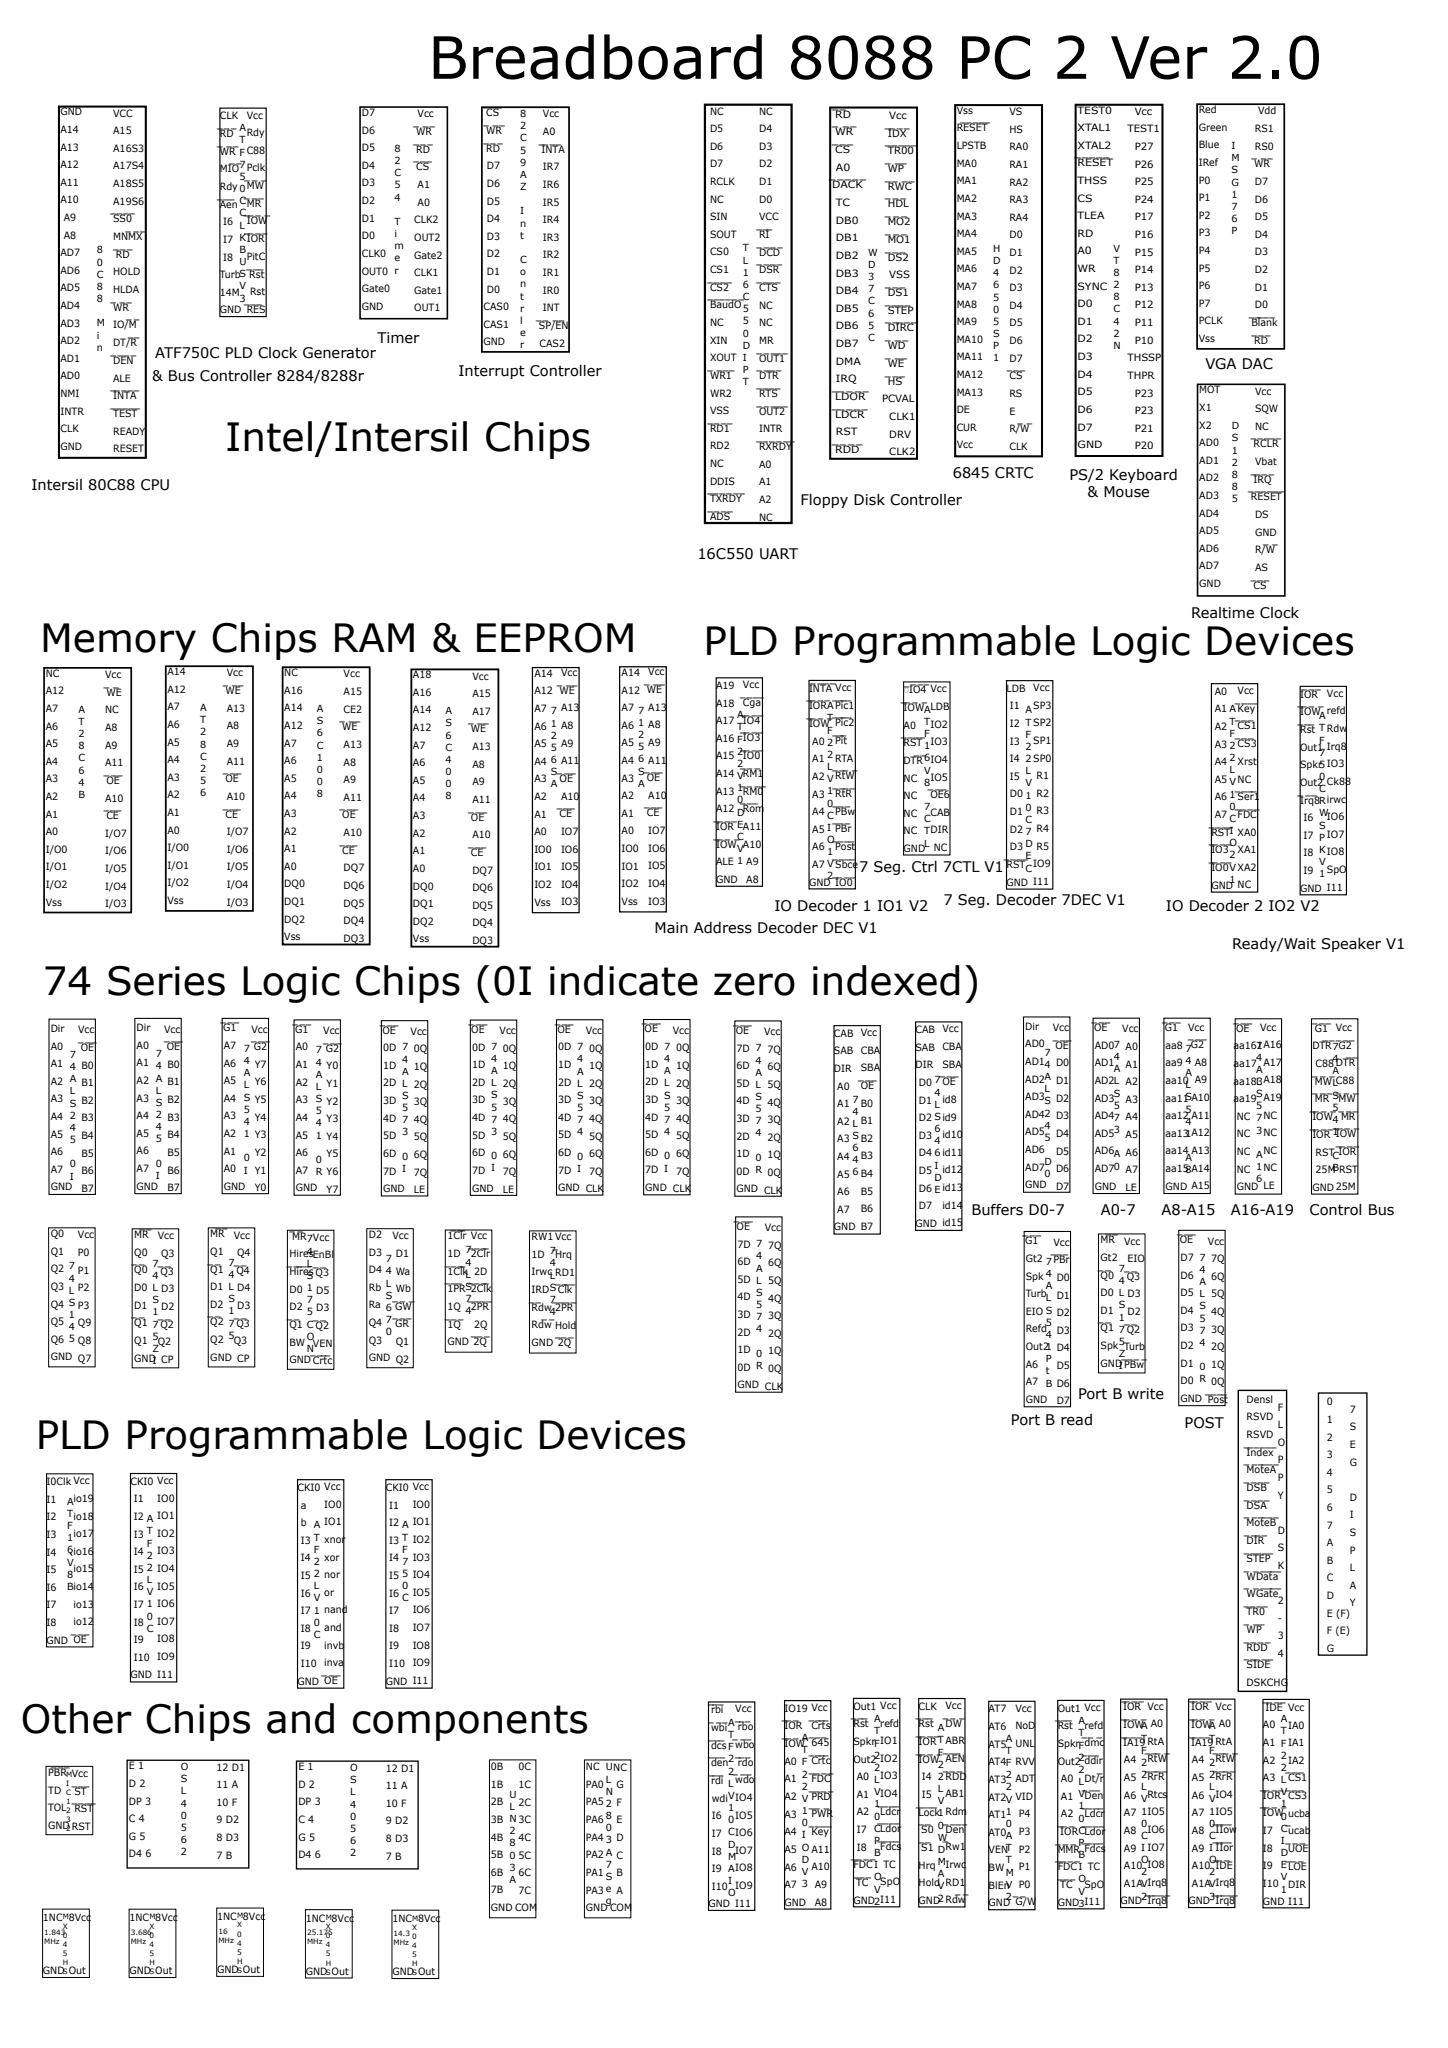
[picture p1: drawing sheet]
<svg xmlns="http://www.w3.org/2000/svg" width="210mm" height="297mm" viewBox="0 0 210 297" stroke-linecap="round" stroke-linejoin="round" font-family="sans-serif">
<defs><g id="words">
<text font-size="8.5" x="62.1" y="11.4">Breadboard 8088 PC 2 Ver 2.0</text>
<g font-size="5.6">
<text x="32.7" y="65.4">Intel/Intersil Chips</text>
<text x="5.8" y="94.5">Memory Chips RAM &amp; EEPROM</text>
<text x="102" y="95">PLD Programmable Logic Devices</text>
<text x="6.2" y="144.2">74 Series Logic Chips (0I indicate zero indexed)</text>
<text x="5.2" y="210.2">PLD Programmable Logic Devices</text>
<text x="3" y="251.3">Other Chips and components</text>
</g>
<g font-size="2.1">
<text x="22.5" y="51.9">ATF750C PLD Clock Generator</text>
<text x="54.7" y="49.8">Timer</text>
<text x="174.8" y="53.5">VGA DAC</text>
<text x="22.1" y="55.2">&amp; Bus Controller 8284/8288r</text>
<text x="66.5" y="54.6">Interrupt Controller</text>
<text x="4.6" y="71.1">Intersil 80C88 CPU</text>
<text x="138.2" y="69.3">6845 CRTC</text>
<text x="155.1" y="69.6">PS/2 Keyboard</text>
<text x="116.1" y="73.3">Floppy Disk Controller</text>
<text x="157.7" y="72.1">&amp; Mouse</text>
<text x="101.1" y="81">16C550 UART</text>
<text x="172.7" y="89.6">Realtime Clock</text>
<text x="124.6" y="126.5">7 Seg. Ctrl 7CTL V1</text>
<text x="136.8" y="131.2">7 Seg. Decoder 7DEC V1</text>
<text x="94.9" y="135.3">Main Address Decoder DEC V1</text>
<text x="112.3" y="132.1">IO Decoder 1 IO1 V2</text>
<text x="169.1" y="132.1">IO Decoder 2 IO2 V2</text>
<text x="178.7" y="137.6">Ready/Wait Speaker V1</text>
<text x="140.9" y="176.2">Buffers D0-7</text>
<text x="159.6" y="176.2">A0-7</text>
<text x="168.4" y="176.2">A8-A15</text>
<text x="178.5" y="176.2">A16-A19</text>
<text x="189.9" y="176.2">Control Bus</text>
<text x="156.3" y="202.9">Port B write</text>
<text x="146.6" y="206.6">Port B read</text>
<text x="171.8" y="207">POST</text>
<text x="9.8" y="226.9">`</text>
</g>
<g font-size="1.5">
<text x="8.8" y="16.7">GND</text>
<text x="16.4" y="16.9">VCC</text>
<text x="31.9" y="17.3">CLK</text>
<text x="35.8" y="17.2">Vcc</text>
<text x="52.5" y="16.8">D7</text>
<text x="60.6" y="17">Vcc</text>
<text x="70.5" y="16.8">̅S̅</text>
<text x="70.5" y="16.8">C̅</text>
<text x="78.7" y="17">Vcc</text>
<text x="103" y="16.6">NC</text>
<text x="110.1" y="16.6">NC</text>
<text x="121.1" y="17.1">̅D</text>
<text x="121.1" y="17.1">R̅</text>
<text x="129" y="17.3">Vcc</text>
<text x="138.7" y="16.5">Vss</text>
<text x="146.4" y="16.7">VS</text>
<text x="156.3" y="16.5">TEST0</text>
<text x="164.6" y="16.7">Vcc</text>
<text x="173.9" y="16.4">Red</text>
<text x="182.5" y="16.6">Vdd</text>
<text x="8.8" y="19.3">A14</text>
<text x="8.8" y="21.8">A13</text>
<text x="16.4" y="19.5">A15</text>
<text x="16.4" y="22">A16S3</text>
<text x="31.9" y="19.9">̅D̅</text>
<text x="31.9" y="19.9">R̅</text>
<text x="31.9" y="22.4">̅ R̅F C88</text>
<text x="31.9" y="22.4">W̅</text>
<text x="35.8" y="19.8">Rdy</text>
<text x="52.5" y="19.4">D6</text>
<text x="52.5" y="21.9">D5</text>
<text x="60.4" y="19.6">̅ R̅</text>
<text x="60.4" y="19.6">W̅</text>
<text x="60.4" y="22.1">̅D̅</text>
<text x="60.4" y="22.1">R̅</text>
<text x="70.5" y="19.4">̅ R̅</text>
<text x="70.5" y="19.4">W̅</text>
<text x="70.5" y="22">̅D̅</text>
<text x="70.5" y="22">R̅</text>
<text x="78.5" y="22.1">̅N̅A</text>
<text x="78.5" y="22.1">I̅T̅</text>
<text x="78.7" y="19.6">A0</text>
<text x="103" y="19.2">D5</text>
<text x="103" y="21.7">D6</text>
<text x="110.1" y="19.2">D4</text>
<text x="110.1" y="21.7">D3</text>
<text x="121.1" y="19.6">̅ R̅</text>
<text x="121.1" y="19.6">W̅</text>
<text x="121.1" y="22.2">̅S̅</text>
<text x="121.1" y="22.2">C̅</text>
<text x="128.7" y="19.8">̅D̅</text>
<text x="128.7" y="19.8">I̅ X̅</text>
<text x="128.7" y="22.4">̅R̅0̅</text>
<text x="128.7" y="22.4">T̅0̅</text>
<text x="138.7" y="19.1">R̅S̅T̅</text>
<text x="138.7" y="21.6">LPSTB</text>
<text x="139.7" y="19.1">E̅E̅</text>
<text x="146.4" y="19.3">HS</text>
<text x="146.4" y="21.8">RA0</text>
<text x="156.3" y="19">XTAL1</text>
<text x="156.3" y="21.6">XTAL2</text>
<text x="163.5" y="19.2">TEST1</text>
<text x="164.6" y="21.8">P27</text>
<text x="173.9" y="19">Green</text>
<text x="173.9" y="21.5">Blue</text>
<text x="182" y="19.1">RS1</text>
<text x="182" y="21.7">RS0</text>
<text x="8.8" y="24.4">A12</text>
<text x="8.8" y="26.9">A11</text>
<text x="8.8" y="29.5">A10</text>
<text x="16.4" y="24.6">A17S4</text>
<text x="16.4" y="27.1">A18S5</text>
<text x="16.4" y="29.7">A19S6</text>
<text x="31.9" y="25">MI̅</text>
<text x="31.9" y="27.6">Rdy0̅ W̅</text>
<text x="33.6" y="25">O̅ Pclk</text>
<text x="35.8" y="27.4">M̅</text>
<text x="35.8" y="30">̅ R̅</text>
<text x="35.8" y="30">M̅</text>
<text x="52.5" y="24.5">D4</text>
<text x="52.5" y="27">D3</text>
<text x="52.5" y="29.6">D2</text>
<text x="60.4" y="24.7">̅S̅</text>
<text x="60.4" y="24.7">C̅</text>
<text x="60.6" y="27.3">A1</text>
<text x="60.6" y="29.8">A0</text>
<text x="70.6" y="24.6">D7</text>
<text x="70.6" y="27.1">D6</text>
<text x="70.6" y="29.7">D5</text>
<text x="78.7" y="24.7">IR7</text>
<text x="78.7" y="27.3">IR6</text>
<text x="78.7" y="29.8">IR5</text>
<text x="103" y="24.3">D7</text>
<text x="103" y="26.8">RCLK</text>
<text x="103" y="29.4">NC</text>
<text x="110.1" y="24.3">D2</text>
<text x="110.1" y="26.8">D1</text>
<text x="110.1" y="29.4">D0</text>
<text x="120.7" y="27.3">̅ A̅K̅</text>
<text x="120.7" y="27.3">D̅C̅</text>
<text x="121.2" y="24.8">A0</text>
<text x="121.2" y="29.9">TC</text>
<text x="128.7" y="25">̅ P̅</text>
<text x="128.7" y="25">W̅</text>
<text x="128.7" y="27.5">̅W̅</text>
<text x="128.7" y="27.5">R̅ C̅</text>
<text x="138.7" y="24.2">MA0</text>
<text x="138.7" y="26.7">MA1</text>
<text x="138.7" y="29.3">MA2</text>
<text x="146.4" y="24.4">RA1</text>
<text x="146.4" y="26.9">RA2</text>
<text x="146.4" y="29.5">RA3</text>
<text x="156.3" y="24.1">̅E̅E̅</text>
<text x="156.3" y="24.1">R̅S̅T</text>
<text x="156.3" y="26.7">THSS</text>
<text x="156.3" y="29.2">CS</text>
<text x="164.6" y="24.3">P26</text>
<text x="164.6" y="26.9">P25</text>
<text x="164.6" y="29.4">P24</text>
<text x="173.9" y="24.1">IRef</text>
<text x="173.9" y="26.6">P0</text>
<text x="173.9" y="29.2">P1</text>
<text x="181.9" y="24.3">̅ R̅</text>
<text x="181.9" y="24.3">W̅</text>
<text x="182" y="26.8">D7</text>
<text x="182" y="29.4">D6</text>
<text x="9.3" y="32">A9</text>
<text x="9.3" y="34.6">A8</text>
<text x="16.4" y="32.2">̅S̅</text>
<text x="16.4" y="32.2">S̅0̅</text>
<text x="16.4" y="34.8">MN̅ X̅</text>
<text x="18.6" y="34.8">M̅</text>
<text x="31.9" y="30.1">̅e̅</text>
<text x="31.9" y="30.1">A̅n</text>
<text x="32.4" y="32.7">I6</text>
<text x="32.4" y="35.2">I7 K̅O̅</text>
<text x="35.8" y="32.6">̅O̅</text>
<text x="35.8" y="32.6">I̅ W</text>
<text x="35.8" y="35.1">I̅ R̅</text>
<text x="38.8" y="32.6">̅</text>
<text x="52.5" y="32.1">D1</text>
<text x="52.5" y="34.7">D0</text>
<text x="60.1" y="32.4">CLK2</text>
<text x="60.1" y="34.9">OUT2</text>
<text x="70.6" y="32.2">D4</text>
<text x="70.6" y="34.8">D3</text>
<text x="78.7" y="32.4">IR4</text>
<text x="78.7" y="34.9">IR3</text>
<text x="103" y="31.9">SIN</text>
<text x="103" y="34.5">SOUT</text>
<text x="110.1" y="31.9">VCC</text>
<text x="110.1" y="34.5">̅I̅</text>
<text x="110.1" y="34.5">R̅</text>
<text x="121.2" y="32.5">DB0</text>
<text x="121.2" y="35">DB1</text>
<text x="128.7" y="30.1">̅ D̅</text>
<text x="128.7" y="30.1">H̅ L</text>
<text x="128.7" y="32.7">̅ O̅</text>
<text x="128.7" y="32.7">M̅ 2</text>
<text x="128.7" y="35.2">̅ O̅</text>
<text x="128.7" y="35.2">M̅ 1</text>
<text x="138.7" y="31.8">MA3</text>
<text x="138.7" y="34.4">MA4</text>
<text x="146.4" y="32">RA4</text>
<text x="146.4" y="34.6">D0</text>
<text x="156.3" y="31.8">TLEA</text>
<text x="156.3" y="34.3">RD</text>
<text x="164.6" y="32">P17</text>
<text x="164.6" y="34.5">P16</text>
<text x="173.9" y="31.7">P2</text>
<text x="173.9" y="34.3">P3</text>
<text x="182" y="31.9">D5</text>
<text x="182" y="34.5">D4</text>
<text x="8.8" y="37.2">AD7</text>
<text x="8.8" y="39.7">AD6</text>
<text x="16.4" y="39.9">HOLD</text>
<text x="16.8" y="37.4">̅D̅</text>
<text x="16.8" y="37.4">R̅</text>
<text x="31.9" y="40.4">TurbS ̅s̅</text>
<text x="32.4" y="37.8">I8</text>
<text x="35.8" y="37.7">PitC</text>
<text x="36.2" y="40.2">R̅t</text>
<text x="52.5" y="37.3">CLK0</text>
<text x="52.5" y="39.8">OUT0 r</text>
<text x="60.1" y="37.5">Gate2</text>
<text x="60.1" y="40">CLK1</text>
<text x="70.6" y="37.3">D2</text>
<text x="70.6" y="39.9">D1</text>
<text x="78.7" y="37.5">IR2</text>
<text x="78.7" y="40">IR1</text>
<text x="103" y="37">CS0</text>
<text x="103" y="39.6">CS1</text>
<text x="110.1" y="37.1">̅ C̅</text>
<text x="110.1" y="37.1">D̅D̅</text>
<text x="110.1" y="39.6">̅ S̅</text>
<text x="110.1" y="39.6">D̅R̅</text>
<text x="121.2" y="37.6">DB2</text>
<text x="121.2" y="40.1">DB3</text>
<text x="128.7" y="37.8">̅ S̅</text>
<text x="128.7" y="37.8">D̅2</text>
<text x="129" y="40.4">VSS</text>
<text x="138.7" y="36.9">MA5</text>
<text x="138.7" y="39.5">MA6</text>
<text x="146.4" y="37.1">D1</text>
<text x="146.4" y="39.7">D2</text>
<text x="156.3" y="36.9">A0</text>
<text x="156.3" y="39.5">WR</text>
<text x="164.6" y="37.1">P15</text>
<text x="164.6" y="39.6">P14</text>
<text x="173.9" y="36.8">P4</text>
<text x="173.9" y="39.4">P5</text>
<text x="173.9" y="41.9">P6</text>
<text x="182" y="37">D3</text>
<text x="182" y="39.6">D2</text>
<text x="8.8" y="42.3">AD5</text>
<text x="8.8" y="44.8">AD4</text>
<text x="8.8" y="47.4">AD3</text>
<text x="16.4" y="42.5">HLDA</text>
<text x="16.4" y="45.1">̅ R̅</text>
<text x="16.4" y="45.1">W̅</text>
<text x="16.4" y="47.6">IO/̅</text>
<text x="18.7" y="47.6">M̅</text>
<text x="31.9" y="42.9">14M</text>
<text x="31.9" y="45.5">GND ̅E̅</text>
<text x="35.8" y="45.4">R̅S</text>
<text x="36.3" y="42.8">Rst</text>
<text x="52.5" y="42.4">Gate0</text>
<text x="52.5" y="44.9">GND</text>
<text x="60.1" y="42.6">Gate1</text>
<text x="60.1" y="45.2">OUT1</text>
<text x="70.1" y="45">CAS0</text>
<text x="70.1" y="47.5">CAS1</text>
<text x="70.6" y="42.4">D0</text>
<text x="78.2" y="47.7">̅P/̅N</text>
<text x="78.2" y="47.7">S̅ E̅</text>
<text x="78.7" y="42.6">IR0</text>
<text x="78.7" y="45.1">INT</text>
<text x="103" y="42.1">̅S̅</text>
<text x="103" y="42.1">C̅2̅</text>
<text x="103" y="44.7">̅a̅d̅</text>
<text x="103" y="44.7">B̅u̅O̅</text>
<text x="103" y="47.3">NC</text>
<text x="110.1" y="42.2">̅T̅</text>
<text x="110.1" y="42.2">C̅S̅</text>
<text x="110.1" y="44.8">NC</text>
<text x="110.1" y="47.3">NC</text>
<text x="121.2" y="42.7">DB4</text>
<text x="121.2" y="45.2">DB5</text>
<text x="121.2" y="47.8">DB6</text>
<text x="128.7" y="42.9">̅ S̅</text>
<text x="128.7" y="42.9">D̅1</text>
<text x="128.7" y="45.5">̅T̅P</text>
<text x="128.7" y="45.5">S̅E̅</text>
<text x="138.7" y="42.1">MA7</text>
<text x="138.7" y="44.6">MA8</text>
<text x="138.7" y="47.2">MA9</text>
<text x="146.4" y="42.2">D3</text>
<text x="146.4" y="44.8">D4</text>
<text x="146.4" y="47.3">D5</text>
<text x="156.3" y="42">SYNC 2</text>
<text x="156.3" y="44.6">D0</text>
<text x="156.3" y="47.1">D1</text>
<text x="164.6" y="42.2">P13</text>
<text x="164.6" y="44.7">P12</text>
<text x="164.6" y="47.3">P11</text>
<text x="173.9" y="44.5">P7</text>
<text x="173.9" y="47">PCLK</text>
<text x="181.5" y="47.2">̅l̅n̅</text>
<text x="181.5" y="47.2">B̅a̅k</text>
<text x="182" y="42.1">D1</text>
<text x="182" y="44.7">D0</text>
<text x="8.8" y="49.9">AD2</text>
<text x="8.8" y="52.5">AD1</text>
<text x="16.4" y="50.2">DT/̅</text>
<text x="16.4" y="52.8">̅ E̅</text>
<text x="16.4" y="52.8">D̅N̅</text>
<text x="18.9" y="50.2">R̅</text>
<text x="70.1" y="50.1">GND</text>
<text x="78.3" y="50.3">CAS2</text>
<text x="103" y="49.8">XIN</text>
<text x="103" y="52.4">XOUT I</text>
<text x="110.1" y="49.9">MR</text>
<text x="110.1" y="52.4">̅ U̅1̅</text>
<text x="110.1" y="52.4">O̅T̅</text>
<text x="121.2" y="50.3">DB7</text>
<text x="121.2" y="52.9">DMA</text>
<text x="128.7" y="48.1">̅ I̅C̅</text>
<text x="128.7" y="48.1">D̅R̅</text>
<text x="128.7" y="50.6">̅ D̅</text>
<text x="128.7" y="50.6">W̅</text>
<text x="128.7" y="53.2">̅ E̅</text>
<text x="128.7" y="53.2">W̅</text>
<text x="138.7" y="49.7">MA10</text>
<text x="138.7" y="52.3">MA11</text>
<text x="146.4" y="49.9">D6</text>
<text x="146.4" y="52.4">D7</text>
<text x="156.3" y="49.7">D2</text>
<text x="156.3" y="52.2">D3</text>
<text x="163.5" y="52.4">THSSP</text>
<text x="164.6" y="49.8">P10</text>
<text x="173.9" y="49.6">Vss</text>
<text x="181.9" y="49.8">̅D̅</text>
<text x="181.9" y="49.8">R̅</text>
<text x="8.8" y="55">AD0</text>
<text x="8.8" y="57.6">NMI</text>
<text x="16.4" y="55.3">ALE</text>
<text x="16.4" y="57.9">̅N̅A̅</text>
<text x="16.4" y="57.9">I̅T̅</text>
<text x="103" y="54.9">̅ R̅</text>
<text x="103" y="54.9">W̅1̅</text>
<text x="103" y="57.5">WR2</text>
<text x="110.1" y="55">̅ T̅</text>
<text x="110.1" y="55">D̅R̅</text>
<text x="110.1" y="57.6">̅T̅</text>
<text x="110.1" y="57.6">R̅S̅</text>
<text x="121.1" y="58">̅D̅ R̅</text>
<text x="121.1" y="58">L̅ O̅</text>
<text x="121.2" y="55.4">IRQ</text>
<text x="127.9" y="58.3">PCVAL</text>
<text x="128.7" y="55.8">̅ S̅</text>
<text x="128.7" y="55.8">H̅</text>
<text x="138.7" y="54.8">MA12</text>
<text x="138.7" y="57.4">MA13</text>
<text x="138.7" y="59.9">DE</text>
<text x="146.4" y="55">̅S̅</text>
<text x="146.4" y="55">C̅</text>
<text x="146.4" y="57.6">RS</text>
<text x="156.3" y="54.8">D4</text>
<text x="156.3" y="57.3">D5</text>
<text x="156.3" y="59.9">D6</text>
<text x="163.5" y="54.9">THPR</text>
<text x="164.6" y="57.5">P23</text>
<text x="173.9" y="57">MOT</text>
<text x="173.9" y="59.6">X1</text>
<text x="182" y="57.2">Vcc</text>
<text x="182" y="59.8">SQW</text>
<text x="8.8" y="60.1">INTR</text>
<text x="8.8" y="62.7">CLK</text>
<text x="8.8" y="65.2">GND</text>
<text x="16.4" y="60.5">̅E̅T̅</text>
<text x="16.4" y="60.5">T̅S̅</text>
<text x="16.4" y="63">READY</text>
<text x="16.4" y="65.6">RESET</text>
<text x="103" y="60.1">VSS</text>
<text x="103" y="62.6">̅D̅</text>
<text x="103" y="62.6">R̅ 1̅</text>
<text x="103" y="65.2">RD2</text>
<text x="110.1" y="60.1">̅ U̅2̅</text>
<text x="110.1" y="60.1">O̅T̅</text>
<text x="110.1" y="62.7">INTR</text>
<text x="110.1" y="65.3">̅X̅D̅</text>
<text x="110.1" y="65.3">R̅R̅ Y</text>
<text x="114.8" y="65.3">̅</text>
<text x="121.1" y="60.6">̅D̅R̅</text>
<text x="121.1" y="60.6">L̅ C̅</text>
<text x="121.1" y="65.7">̅D̅</text>
<text x="121.1" y="65.7">R̅ D̅</text>
<text x="121.2" y="63.1">RST</text>
<text x="129" y="60.9">CLK1</text>
<text x="129" y="63.5">DRV</text>
<text x="138.7" y="62.5">CUR</text>
<text x="138.7" y="65">Vcc</text>
<text x="146.4" y="60.1">E</text>
<text x="146.4" y="62.7">R/̅</text>
<text x="146.4" y="65.2">CLK</text>
<text x="148" y="62.7">W̅</text>
<text x="156.3" y="62.4">D7</text>
<text x="156.3" y="65">GND</text>
<text x="164.6" y="60.1">P23</text>
<text x="164.6" y="62.6">P21</text>
<text x="164.6" y="65.2">P20</text>
<text x="173.9" y="62.1">X2</text>
<text x="173.9" y="64.7">AD0</text>
<text x="181.8" y="64.9">̅C̅R̅</text>
<text x="181.8" y="64.9">R̅L̅</text>
<text x="182" y="62.3">NC</text>
<text x="103" y="67.7">NC</text>
<text x="103" y="70.3">DDIS</text>
<text x="110.1" y="67.8">A0</text>
<text x="110.1" y="70.4">A1</text>
<text x="129" y="66">CLK2</text>
<text x="173.9" y="67.2">AD1</text>
<text x="173.9" y="69.8">AD2</text>
<text x="181.8" y="70">̅R̅</text>
<text x="181.8" y="70">I̅Q̅</text>
<text x="182" y="67.5">Vbat</text>
<text x="103" y="72.8">̅X̅D̅</text>
<text x="103" y="72.8">T̅R̅ Y̅</text>
<text x="103" y="75.4">̅D̅</text>
<text x="103" y="75.4">A̅ S̅</text>
<text x="110.1" y="72.9">A2</text>
<text x="110.1" y="75.5">NC</text>
<text x="173.9" y="72.4">AD3</text>
<text x="173.9" y="74.9">AD4</text>
<text x="173.9" y="77.5">AD5</text>
<text x="181.4" y="72.6">̅E̅E̅</text>
<text x="181.4" y="72.6">R̅S̅T̅</text>
<text x="182" y="75.1">DS</text>
<text x="182" y="77.7">GND</text>
<text x="173.9" y="80">AD6</text>
<text x="173.9" y="82.6">AD7</text>
<text x="182" y="80.3">R/̅</text>
<text x="182" y="82.8">AS</text>
<text x="183.6" y="80.3">W̅</text>
<text x="173.9" y="85.1">GND</text>
<text x="181.8" y="85.4">̅S̅</text>
<text x="181.8" y="85.4">C̅</text>
<text x="6.6" y="98.1">NC</text>
<text x="6.6" y="100.7">A12</text>
<text x="15.2" y="98.3">Vcc</text>
<text x="15.4" y="100.9">̅ E</text>
<text x="15.4" y="100.9">W̅</text>
<text x="24.3" y="97.9">A14</text>
<text x="24.3" y="100.5">A12</text>
<text x="32.7" y="100.7">̅ E̅</text>
<text x="32.7" y="100.7">W̅</text>
<text x="32.9" y="98.1">Vcc</text>
<text x="41.2" y="98">NC</text>
<text x="41.2" y="100.6">A16</text>
<text x="49.8" y="98.2">Vcc</text>
<text x="49.8" y="100.8">A15</text>
<text x="59.9" y="98.4">A18</text>
<text x="59.9" y="100.9">A16</text>
<text x="68.5" y="98.6">Vcc</text>
<text x="68.5" y="101.1">A15</text>
<text x="77.5" y="98.1">A14</text>
<text x="77.5" y="100.7">A12 ̅ E̅</text>
<text x="81.2" y="100.6">W̅</text>
<text x="81.4" y="98.1">Vcc</text>
<text x="90.1" y="98">A14</text>
<text x="90.1" y="100.6">A12 ̅ E̅</text>
<text x="93.8" y="100.5">W̅</text>
<text x="94" y="97.9">Vcc</text>
<text x="103.9" y="99.9">A19</text>
<text x="107.8" y="99.8">Vcc</text>
<text x="117.3" y="100.3">I̅T̅</text>
<text x="117.9" y="100.3">N̅A̅Vcc</text>
<text x="131" y="100.5">◌̅I̅ 4̅Vcc</text>
<text x="132.4" y="100.5">O̅</text>
<text x="146" y="100.3">LDB</text>
<text x="149.9" y="100.2">Vcc</text>
<text x="176.2" y="100.8">A0</text>
<text x="179.5" y="100.7">Vcc</text>
<text x="188.6" y="101.2">I̅ R̅ Vcc</text>
<text x="189.1" y="101.2">O̅</text>
<text x="6.6" y="103.2">A7</text>
<text x="6.6" y="105.8">A6</text>
<text x="15.2" y="103.5">NC</text>
<text x="15.2" y="106">A8</text>
<text x="24.3" y="103">A7</text>
<text x="24.3" y="105.6">A6</text>
<text x="32.9" y="103.2">A13</text>
<text x="32.9" y="105.8">A8</text>
<text x="41.2" y="103.2">A14</text>
<text x="41.2" y="105.7">A12</text>
<text x="49.6" y="105.9">̅ E̅</text>
<text x="49.6" y="105.9">W̅</text>
<text x="49.8" y="103.3">CE2</text>
<text x="59.9" y="103.5">A14</text>
<text x="59.9" y="106">A12</text>
<text x="68.3" y="106.2">̅ E̅</text>
<text x="68.3" y="106.2">W̅</text>
<text x="68.5" y="103.7">A17</text>
<text x="77.5" y="103.2">A7</text>
<text x="77.5" y="105.8">A6</text>
<text x="81.4" y="103.2">A13</text>
<text x="90.1" y="103.1">A7</text>
<text x="90.1" y="105.7">A6</text>
<text x="94" y="103.1">A13</text>
<text x="103.9" y="102.5">A18</text>
<text x="103.9" y="105">A17</text>
<text x="103.9" y="107.6">A16 F̅O̅</text>
<text x="107.8" y="102.4">̅g̅</text>
<text x="107.8" y="102.4">C̅a̅</text>
<text x="107.8" y="104.9">̅O̅</text>
<text x="107.8" y="104.9">I̅ 4̅</text>
<text x="107.8" y="107.5">I̅ 3̅</text>
<text x="117.3" y="102.9">̅O̅A̅i̅1</text>
<text x="117.3" y="102.9">I̅ R̅ P̅c̅</text>
<text x="117.3" y="105.4">̅O̅</text>
<text x="117.3" y="105.4">I̅ W̅̅i̅2</text>
<text x="121.1" y="105.3">P̅c̅</text>
<text x="121.1" y="107.9">P̅t</text>
<text x="131" y="103.1">̅O̅ ̅</text>
<text x="131" y="103.1">I̅ WALDB</text>
<text x="131" y="105.7">A0</text>
<text x="134.9" y="105.5">IO2</text>
<text x="146.4" y="102.9">I1</text>
<text x="146.4" y="105.4">I2 TSP2</text>
<text x="146.4" y="108">I3</text>
<text x="149.9" y="102.8">SP3</text>
<text x="149.9" y="107.9">SP1</text>
<text x="176.2" y="103.3">A1 A̅e̅</text>
<text x="176.2" y="105.9">A2</text>
<text x="179.5" y="103.2">K̅y̅</text>
<text x="179.5" y="105.8">̅S̅</text>
<text x="179.5" y="105.8">C̅1</text>
<text x="188.6" y="103.7">̅O̅</text>
<text x="188.6" y="103.7">I̅ W̅refd</text>
<text x="188.6" y="106.3">̅s̅ TRdw</text>
<text x="188.6" y="106.3">R̅t</text>
<text x="6.6" y="108.4">A5</text>
<text x="6.6" y="110.9">A4</text>
<text x="6.6" y="113.5">A3</text>
<text x="15.2" y="108.6">A9</text>
<text x="15.2" y="111.1">A11</text>
<text x="15.4" y="113.7">̅ E̅</text>
<text x="15.4" y="113.7">O̅</text>
<text x="24.3" y="108.1">A5</text>
<text x="24.3" y="110.7">A4</text>
<text x="24.3" y="113.2">A3</text>
<text x="32.7" y="113.4">̅ E̅</text>
<text x="32.7" y="113.4">O̅</text>
<text x="32.9" y="108.3">A9</text>
<text x="32.9" y="110.9">A11</text>
<text x="41.2" y="108.3">A7</text>
<text x="41.2" y="110.8">A6</text>
<text x="41.2" y="113.4">A5</text>
<text x="49.8" y="108.5">A13</text>
<text x="49.8" y="111">A8</text>
<text x="49.8" y="113.6">A9</text>
<text x="59.9" y="108.6">A7</text>
<text x="59.9" y="111.1">A6</text>
<text x="59.9" y="113.7">A5</text>
<text x="68.5" y="108.8">A13</text>
<text x="68.5" y="111.3">A8</text>
<text x="68.5" y="113.9">A9</text>
<text x="77.5" y="108.3">A5</text>
<text x="77.5" y="110.9">A4</text>
<text x="77.5" y="113.5">A3</text>
<text x="81.2" y="113.4">̅ E̅</text>
<text x="81.2" y="113.4">O̅</text>
<text x="81.4" y="108.3">A9</text>
<text x="90.1" y="108.2">A5</text>
<text x="90.1" y="110.8">A4</text>
<text x="90.1" y="113.3">A3</text>
<text x="93.8" y="113.3">̅ E̅</text>
<text x="93.8" y="113.3">O̅</text>
<text x="94" y="108.2">A9</text>
<text x="103.9" y="110.1">A15</text>
<text x="103.9" y="112.7">A14 V̅M̅</text>
<text x="107.8" y="110.1">̅O̅</text>
<text x="107.8" y="110.1">I̅ 0̅</text>
<text x="107.8" y="112.7">R̅ 1</text>
<text x="117.8" y="108">A0</text>
<text x="117.8" y="110.6">A1</text>
<text x="117.8" y="113.1">A2 V̅t̅</text>
<text x="121.1" y="110.5">RTA</text>
<text x="121.1" y="113">R̅W̅</text>
<text x="131" y="108.2">̅S̅</text>
<text x="131" y="108.2">R̅T̅ IO3</text>
<text x="131" y="110.8">DT̅</text>
<text x="131" y="113.4">NC</text>
<text x="132.9" y="110.8">R̅</text>
<text x="134.9" y="113.2">IO5</text>
<text x="146.4" y="110.5">I4</text>
<text x="146.4" y="113.1">I5</text>
<text x="150.3" y="113">R1</text>
<text x="176.2" y="108.4">A3</text>
<text x="176.2" y="111">A4</text>
<text x="176.2" y="113.5">A5</text>
<text x="179.5" y="108.4">C̅3</text>
<text x="179.5" y="110.9">Xrst</text>
<text x="179.5" y="113.5">NC</text>
<text x="188.6" y="108.9">Out1 Irq8</text>
<text x="188.6" y="111.4">Spkr5IO3</text>
<text x="188.6" y="114">Out2 Ck88</text>
<text x="6.6" y="116">A2</text>
<text x="6.6" y="118.6">A1</text>
<text x="15.2" y="116.2">A10</text>
<text x="15.4" y="118.8">̅E̅</text>
<text x="15.4" y="118.8">C̅</text>
<text x="24.3" y="115.8">A2</text>
<text x="24.3" y="118.3">A1</text>
<text x="32.7" y="118.6">̅E̅</text>
<text x="32.7" y="118.6">C̅</text>
<text x="32.9" y="116">A10</text>
<text x="41.2" y="115.9">A4</text>
<text x="41.2" y="118.5">A3</text>
<text x="49.6" y="118.7">̅ E̅</text>
<text x="49.6" y="118.7">O̅</text>
<text x="49.8" y="116.1">A11</text>
<text x="59.9" y="116.2">A4</text>
<text x="59.9" y="118.8">A3</text>
<text x="68.3" y="119">̅ E̅</text>
<text x="68.3" y="119">O̅</text>
<text x="68.5" y="116.4">A11</text>
<text x="77.5" y="116">A2</text>
<text x="77.5" y="118.6">A1</text>
<text x="81.2" y="118.5">̅E̅</text>
<text x="81.2" y="118.5">C̅</text>
<text x="81.4" y="116">A10</text>
<text x="90.1" y="115.9">A2</text>
<text x="90.1" y="118.4">A1</text>
<text x="93.8" y="118.4">̅E̅</text>
<text x="93.8" y="118.4">C̅</text>
<text x="94" y="115.9">A10</text>
<text x="103.9" y="115.2">A13</text>
<text x="103.9" y="117.8">A12</text>
<text x="107.8" y="115.2">̅M̅</text>
<text x="107.8" y="115.2">R̅ 0</text>
<text x="107.8" y="117.8">̅o̅</text>
<text x="107.8" y="117.8">R̅m</text>
<text x="110.7" y="115.2">̅</text>
<text x="117.8" y="115.7">A3</text>
<text x="117.8" y="118.2">A4</text>
<text x="121.1" y="115.6">̅t̅</text>
<text x="121.1" y="115.6">R̅R̅</text>
<text x="121.1" y="118.2">̅B̅</text>
<text x="121.1" y="118.2">P̅w</text>
<text x="131" y="115.9">NC</text>
<text x="131" y="118.5">NC</text>
<text x="134.9" y="115.7">̅ E̅</text>
<text x="134.9" y="115.7">O̅6</text>
<text x="134.9" y="118.3">CAB</text>
<text x="146.4" y="115.7">D0</text>
<text x="146.4" y="118.2">D1</text>
<text x="150.3" y="118.1">R3</text>
<text x="176.2" y="116.1">A6</text>
<text x="176.2" y="118.6">A7</text>
<text x="179.5" y="116">̅e̅1</text>
<text x="179.5" y="116">S̅r̅</text>
<text x="179.5" y="118.6">̅D̅</text>
<text x="179.5" y="118.6">F̅ C̅</text>
<text x="188.6" y="116.5">̅ q̅Rirwc</text>
<text x="188.6" y="116.5">Ir̅8</text>
<text x="189" y="119.1">I6</text>
<text x="192.4" y="118.9">IO6</text>
<text x="6.6" y="121.1">A0</text>
<text x="6.6" y="123.7">I/O0</text>
<text x="15.2" y="121.4">I/O7</text>
<text x="15.2" y="123.9">I/O6</text>
<text x="24.3" y="120.9">A0</text>
<text x="24.3" y="123.4">I/O0</text>
<text x="24.3" y="126">I/O1</text>
<text x="32.9" y="121.1">I/O7</text>
<text x="32.9" y="123.7">I/O6</text>
<text x="41.2" y="121">A2</text>
<text x="41.2" y="123.6">A1</text>
<text x="49.6" y="123.8">̅E̅</text>
<text x="49.6" y="123.8">C̅</text>
<text x="49.8" y="121.2">A10</text>
<text x="59.9" y="121.3">A2</text>
<text x="59.9" y="123.9">A1</text>
<text x="68.3" y="124.1">̅E̅</text>
<text x="68.3" y="124.1">C̅</text>
<text x="68.5" y="121.6">A10</text>
<text x="77.5" y="121.1">A0</text>
<text x="77.5" y="123.7">IO0</text>
<text x="81.4" y="121.1">IO7</text>
<text x="81.4" y="123.6">IO6</text>
<text x="90.1" y="121">A0</text>
<text x="90.1" y="123.6">IO0</text>
<text x="94" y="121">IO7</text>
<text x="94" y="123.5">IO6</text>
<text x="103.9" y="120.3">̅O̅</text>
<text x="103.9" y="120.3">I̅ R̅EA11</text>
<text x="103.9" y="122.9">̅O̅</text>
<text x="103.9" y="122.9">I̅ W̅A10</text>
<text x="103.9" y="125.5">ALE 1 A9</text>
<text x="117.8" y="120.8">A5 I ̅B̅</text>
<text x="117.8" y="123.3">A6</text>
<text x="117.8" y="125.9">A7 V̅b̅e</text>
<text x="121.1" y="120.7">P̅r</text>
<text x="121.1" y="123.3">̅o̅t</text>
<text x="121.1" y="123.3">P̅s̅</text>
<text x="121.1" y="125.9">S̅c̅</text>
<text x="131" y="121">NC</text>
<text x="131" y="123.6">GND</text>
<text x="135.4" y="123.4">NC</text>
<text x="146" y="125.9">̅S̅</text>
<text x="146" y="125.9">R̅T̅ IO9</text>
<text x="146.4" y="120.8">D2</text>
<text x="146.4" y="123.3">D3</text>
<text x="150.3" y="120.7">R4</text>
<text x="175.7" y="121.2">̅S̅I</text>
<text x="175.7" y="121.2">R̅T̅ XA0</text>
<text x="175.7" y="123.8">̅O̅</text>
<text x="175.7" y="123.8">I̅ 3̅ XA1</text>
<text x="189" y="121.7">I7 P IO7</text>
<text x="189" y="124.2">I8</text>
<text x="6.6" y="126.2">I/O1</text>
<text x="6.6" y="128.8">I/O2</text>
<text x="6.6" y="131.3">Vss</text>
<text x="15.2" y="126.5">I/O5</text>
<text x="15.2" y="129">I/O4</text>
<text x="15.2" y="131.6">I/O3</text>
<text x="24.3" y="128.5">I/O2</text>
<text x="24.3" y="131.1">Vss</text>
<text x="32.9" y="126.2">I/O5</text>
<text x="32.9" y="128.8">I/O4</text>
<text x="32.9" y="131.3">I/O3</text>
<text x="41.2" y="126.1">A0</text>
<text x="41.2" y="128.7">DQ0</text>
<text x="41.2" y="131.2">DQ1</text>
<text x="49.8" y="126.4">DQ7</text>
<text x="49.8" y="128.9">DQ6</text>
<text x="49.8" y="131.5">DQ5</text>
<text x="59.9" y="126.4">A0</text>
<text x="59.9" y="129">DQ0</text>
<text x="59.9" y="131.6">DQ1</text>
<text x="68.5" y="126.7">DQ7</text>
<text x="68.5" y="129.2">DQ6</text>
<text x="68.5" y="131.8">DQ5</text>
<text x="77.5" y="126.2">IO1</text>
<text x="77.5" y="128.8">IO2</text>
<text x="77.5" y="131.3">Vss</text>
<text x="81.4" y="126.2">IO5</text>
<text x="81.4" y="128.7">IO4</text>
<text x="81.4" y="131.3">IO3</text>
<text x="90.1" y="126.1">IO1</text>
<text x="90.1" y="128.7">IO2</text>
<text x="90.1" y="131.2">Vss</text>
<text x="94" y="126.1">IO5</text>
<text x="94" y="128.6">IO4</text>
<text x="94" y="131.2">IO3</text>
<text x="103.9" y="128">GND</text>
<text x="108.2" y="128">A8</text>
<text x="117.3" y="128.4">GND ̅O̅</text>
<text x="121.1" y="128.4">I̅ 0̅</text>
<text x="146" y="128.4">GND I11</text>
<text x="175.7" y="126.3">̅O̅VXA2</text>
<text x="175.7" y="126.3">I̅ 0̅</text>
<text x="175.7" y="128.9">GND NC</text>
<text x="188.6" y="129.3">GND I11</text>
<text x="189" y="126.8">I9</text>
<text x="192.4" y="126.6">SpO</text>
<text x="41.2" y="133.8">DQ2</text>
<text x="41.2" y="136.3">Vss</text>
<text x="49.8" y="134">DQ4</text>
<text x="49.8" y="136.6">DQ3</text>
<text x="59.9" y="134.1">DQ2</text>
<text x="59.9" y="136.7">Vss</text>
<text x="68.5" y="134.3">DQ4</text>
<text x="68.5" y="136.9">DQ3</text>
<text x="7.3" y="149.7">Dir</text>
<text x="11.3" y="149.9">Vcc</text>
<text x="19.8" y="149.6">Dir</text>
<text x="23.8" y="149.7">Vcc</text>
<text x="32.4" y="149.6">̅ 1̅</text>
<text x="32.4" y="149.6">G̅</text>
<text x="36.5" y="149.7">Vcc</text>
<text x="42.8" y="149.8">̅ 1̅</text>
<text x="42.8" y="149.8">G̅</text>
<text x="46.9" y="150">Vcc</text>
<text x="55.5" y="149.9">̅ E̅</text>
<text x="55.5" y="149.9">O̅</text>
<text x="68.4" y="149.8">̅ E̅</text>
<text x="68.4" y="149.8">O̅</text>
<text x="72.4" y="150">Vcc</text>
<text x="80.9" y="149.8">̅ E̅</text>
<text x="80.9" y="149.8">O̅</text>
<text x="84.9" y="149.9">Vcc</text>
<text x="93.5" y="149.7">̅ E̅</text>
<text x="93.5" y="149.7">O̅</text>
<text x="97.6" y="149.9">Vcc</text>
<text x="106.7" y="149.9">̅ E̅</text>
<text x="106.7" y="149.9">O̅</text>
<text x="132.8" y="149.8">CAB</text>
<text x="136.7" y="149.7">Vcc</text>
<text x="148.7" y="149.3">Dir</text>
<text x="152.7" y="149.5">Vcc</text>
<text x="158.7" y="149.5">̅ E̅</text>
<text x="158.7" y="149.5">O̅</text>
<text x="162.8" y="149.7">Vcc</text>
<text x="168.9" y="149.5">̅ 1̅ Vcc</text>
<text x="168.9" y="149.5">G̅</text>
<text x="179.3" y="149.6">̅ E̅ Vcc</text>
<text x="179.3" y="149.6">O̅</text>
<text x="190.7" y="149.6">̅ 1̅ Vcc</text>
<text x="190.7" y="149.6">G̅</text>
<text x="7.3" y="152.2">A0</text>
<text x="7.3" y="154.8">A1</text>
<text x="11.7" y="152.4">̅ E̅</text>
<text x="11.7" y="152.4">O̅</text>
<text x="19.8" y="152.1">A0</text>
<text x="19.8" y="154.7">A1</text>
<text x="24.2" y="152.3">̅ E̅</text>
<text x="24.2" y="152.3">O̅</text>
<text x="32.5" y="152.1">A7</text>
<text x="32.5" y="154.7">A6</text>
<text x="36.8" y="152.3">G̅</text>
<text x="36.9" y="154.9">Y7</text>
<text x="42.9" y="152.3">A0</text>
<text x="42.9" y="154.9">A1</text>
<text x="47.3" y="152.5">G̅</text>
<text x="47.4" y="155.1">Y0</text>
<text x="55.6" y="152.5">0D 7</text>
<text x="55.6" y="155">1D</text>
<text x="59.5" y="150.1">Vcc</text>
<text x="60" y="152.6">0Q</text>
<text x="60" y="155.2">1Q</text>
<text x="68.5" y="152.4">0D 7</text>
<text x="68.5" y="154.9">1D</text>
<text x="72.9" y="152.5">0Q</text>
<text x="72.9" y="155.1">1Q</text>
<text x="81" y="152.3">0D 7</text>
<text x="81" y="154.9">1D</text>
<text x="85.4" y="152.5">0Q</text>
<text x="85.4" y="155.1">1Q</text>
<text x="93.6" y="152.3">0D 7</text>
<text x="93.6" y="154.8">1D</text>
<text x="98.1" y="152.5">0Q</text>
<text x="98.1" y="155">1Q</text>
<text x="106.8" y="152.5">7D 7</text>
<text x="106.8" y="155">6D</text>
<text x="110.8" y="150.1">Vcc</text>
<text x="111.3" y="152.7">7Q</text>
<text x="111.3" y="155.2">6Q</text>
<text x="120.9" y="150.4">CAB</text>
<text x="120.9" y="152.9">SAB</text>
<text x="120.9" y="155.5">DIR</text>
<text x="124.8" y="150.3">Vcc</text>
<text x="124.8" y="152.8">CBA</text>
<text x="124.8" y="155.4">SBA</text>
<text x="132.8" y="152.4">SAB</text>
<text x="132.8" y="154.9">DIR</text>
<text x="136.7" y="152.3">CBA</text>
<text x="136.7" y="154.8">SBA</text>
<text x="148.7" y="151.9">AD0</text>
<text x="148.7" y="154.5">AD1</text>
<text x="153.1" y="152.1">̅ E̅</text>
<text x="153.1" y="152.1">O̅</text>
<text x="158.8" y="152.1">AD07 A0</text>
<text x="158.8" y="154.6">AD1</text>
<text x="163.2" y="154.8">A1</text>
<text x="169" y="152.1">aa8</text>
<text x="169" y="154.6">aa9</text>
<text x="172.7" y="152">̅ 2̅</text>
<text x="172.7" y="152">G̅</text>
<text x="178.9" y="152.2">aa161A16</text>
<text x="178.9" y="154.7">aa17 A17</text>
<text x="190.3" y="152.2">DT̅ 7̅ 2̅</text>
<text x="190.8" y="154.8">C88DT̅</text>
<text x="192.2" y="152.2">R̅G̅</text>
<text x="195.6" y="154.7">R̅</text>
<text x="7.3" y="157.3">A2</text>
<text x="7.3" y="159.9">A3</text>
<text x="11.8" y="157.5">B1</text>
<text x="11.8" y="160.1">B2</text>
<text x="19.8" y="157.2">A2</text>
<text x="19.8" y="159.8">A3</text>
<text x="24.3" y="157.4">B1</text>
<text x="24.3" y="160">B2</text>
<text x="32.5" y="157.2">A5</text>
<text x="32.5" y="159.8">A4</text>
<text x="36.9" y="157.4">Y6</text>
<text x="36.9" y="160">Y5</text>
<text x="42.9" y="157.4">A2</text>
<text x="42.9" y="160">A3</text>
<text x="47.4" y="157.6">Y1</text>
<text x="47.4" y="160.2">Y2</text>
<text x="55.6" y="157.6">2D L 2Q</text>
<text x="55.6" y="160.1">3D</text>
<text x="60" y="160.3">3Q</text>
<text x="68.5" y="157.5">2D L 2Q</text>
<text x="68.5" y="160">3D</text>
<text x="72.9" y="160.2">3Q</text>
<text x="81" y="157.4">2D L 2Q</text>
<text x="81" y="160">3D</text>
<text x="85.4" y="160.2">3Q</text>
<text x="93.6" y="157.4">2D L 2Q</text>
<text x="93.6" y="159.9">3D</text>
<text x="98.1" y="160.1">3Q</text>
<text x="106.8" y="157.6">5D L 5Q</text>
<text x="106.8" y="160.2">4D</text>
<text x="111.3" y="160.3">4Q</text>
<text x="121.4" y="158">A0</text>
<text x="121.4" y="160.6">A1</text>
<text x="124.8" y="157.9">̅ E̅</text>
<text x="124.8" y="157.9">O̅</text>
<text x="124.8" y="160.5">B0</text>
<text x="133.3" y="157.5">D0</text>
<text x="133.3" y="160">D1</text>
<text x="136.7" y="157.4">O̅</text>
<text x="136.7" y="160">id8</text>
<text x="148.7" y="157">AD2</text>
<text x="148.7" y="159.6">AD3</text>
<text x="153.2" y="157.2">D1</text>
<text x="153.2" y="159.8">D2</text>
<text x="158.8" y="157.2">AD2L A2</text>
<text x="158.8" y="159.8">AD3</text>
<text x="163.2" y="159.9">A3</text>
<text x="169" y="157.2">aa10 A9</text>
<text x="169" y="159.8">aa11SA10</text>
<text x="178.9" y="157.3">aa183A18</text>
<text x="178.9" y="159.8">aa19 A19</text>
<text x="190.7" y="157.3">̅ W̅C88</text>
<text x="190.7" y="157.3">M̅ L</text>
<text x="190.7" y="159.9">̅ R̅ ̅ W̅</text>
<text x="190.7" y="159.9">M̅</text>
<text x="194.1" y="159.8">M̅</text>
<text x="7.3" y="162.4">A4</text>
<text x="7.3" y="165">A5</text>
<text x="7.3" y="167.5">A6</text>
<text x="11.8" y="162.6">B3</text>
<text x="11.8" y="165.2">B4</text>
<text x="11.8" y="167.7">B5</text>
<text x="19.8" y="162.3">A4</text>
<text x="19.8" y="164.9">A5</text>
<text x="19.8" y="167.4">A6</text>
<text x="24.3" y="162.5">B3</text>
<text x="24.3" y="165.1">B4</text>
<text x="24.3" y="167.6">B5</text>
<text x="32.5" y="162.3">A3</text>
<text x="32.5" y="164.9">A2</text>
<text x="32.5" y="167.4">A1</text>
<text x="36.9" y="162.5">Y4</text>
<text x="36.9" y="167.6">Y2</text>
<text x="42.9" y="162.6">A4</text>
<text x="42.9" y="165.1">A5</text>
<text x="42.9" y="167.7">A6</text>
<text x="47.4" y="162.7">Y3</text>
<text x="47.4" y="167.9">Y5</text>
<text x="55.6" y="162.7">4D 7</text>
<text x="55.6" y="165.2">5D</text>
<text x="55.6" y="167.8">6D</text>
<text x="60" y="162.8">4Q</text>
<text x="60" y="165.4">5Q</text>
<text x="60" y="167.9">6Q</text>
<text x="68.5" y="162.6">4D 7</text>
<text x="68.5" y="165.1">5D</text>
<text x="68.5" y="167.7">6D</text>
<text x="72.9" y="162.8">4Q</text>
<text x="72.9" y="165.3">5Q</text>
<text x="72.9" y="167.9">6Q</text>
<text x="81" y="162.5">4D 7</text>
<text x="81" y="165.1">5D</text>
<text x="81" y="167.6">6D</text>
<text x="85.4" y="162.7">4Q</text>
<text x="85.4" y="165.3">5Q</text>
<text x="85.4" y="167.8">6Q</text>
<text x="93.6" y="162.5">4D 7</text>
<text x="93.6" y="165.1">5D</text>
<text x="93.6" y="167.6">6D</text>
<text x="98.1" y="162.7">4Q</text>
<text x="98.1" y="165.2">5Q</text>
<text x="98.1" y="167.8">6Q</text>
<text x="106.8" y="162.7">3D 7</text>
<text x="106.8" y="165.3">2D</text>
<text x="106.8" y="167.8">1D</text>
<text x="111.3" y="162.9">3Q</text>
<text x="111.3" y="165.4">2Q</text>
<text x="111.3" y="168">1Q</text>
<text x="121.4" y="163.1">A2 L B1</text>
<text x="121.4" y="165.7">A3</text>
<text x="124.8" y="165.6">B2</text>
<text x="133.3" y="162.6">D2 Sid9</text>
<text x="133.3" y="165.1">D3</text>
<text x="133.3" y="167.7">D4</text>
<text x="136.7" y="165.1">id10</text>
<text x="148.7" y="162.1">AD42 D3</text>
<text x="148.7" y="164.7">AD5</text>
<text x="148.7" y="167.2">AD6</text>
<text x="153.2" y="164.9">D4</text>
<text x="153.2" y="167.4">D5</text>
<text x="158.8" y="162.3">AD47 A4</text>
<text x="158.8" y="164.9">AD5</text>
<text x="158.8" y="167.4">AD6</text>
<text x="163.2" y="165">A5</text>
<text x="169" y="162.3">aa12 A11</text>
<text x="169" y="164.9">aa131A12</text>
<text x="169" y="167.4">aa14 A13</text>
<text x="179.4" y="162.4">NC 7NC</text>
<text x="179.4" y="165">NC</text>
<text x="179.4" y="167.5">NC</text>
<text x="183.2" y="164.8">NC</text>
<text x="183.2" y="167.3">NC</text>
<text x="190.3" y="162.4">̅O̅</text>
<text x="190.3" y="162.4">I̅ W̅ ̅ R̅</text>
<text x="190.3" y="165">̅O̅</text>
<text x="190.3" y="165">I̅ R̅̅O̅</text>
<text x="190.8" y="167.6">RST ̅O̅</text>
<text x="194.1" y="167.5">I̅ R̅</text>
<text x="194.5" y="162.4">M̅</text>
<text x="7.3" y="170.1">A7</text>
<text x="7.3" y="172.6">GND</text>
<text x="11.8" y="170.3">B6</text>
<text x="11.8" y="172.8">B7</text>
<text x="19.8" y="170">A7</text>
<text x="19.8" y="172.5">GND</text>
<text x="24.3" y="170.2">B6</text>
<text x="24.3" y="172.7">B7</text>
<text x="32.5" y="170">A0</text>
<text x="32.5" y="172.5">GND</text>
<text x="36.9" y="172.7">Y0</text>
<text x="42.9" y="170.2">A7</text>
<text x="42.9" y="172.8">GND</text>
<text x="47.4" y="173">Y7</text>
<text x="55.6" y="170.3">7D</text>
<text x="55.6" y="172.9">GND</text>
<text x="60" y="170.5">7Q</text>
<text x="60" y="173.1">LE</text>
<text x="68.5" y="170.2">7D</text>
<text x="68.5" y="172.8">GND</text>
<text x="72.9" y="170.4">7Q</text>
<text x="72.9" y="173">LE</text>
<text x="81" y="170.2">7D I</text>
<text x="81" y="172.7">GND CLK</text>
<text x="85.4" y="170.4">7Q</text>
<text x="93.6" y="170.2">7D I</text>
<text x="93.6" y="172.7">GND CLK</text>
<text x="98.1" y="170.3">7Q</text>
<text x="106.8" y="170.4">0D R 0Q</text>
<text x="106.8" y="172.9">GND CLK</text>
<text x="121.4" y="168.2">A4</text>
<text x="121.4" y="170.8">A5</text>
<text x="121.4" y="173.3">A6</text>
<text x="124.8" y="168.1">B3</text>
<text x="124.8" y="173.3">B5</text>
<text x="133.3" y="170.2">D5</text>
<text x="133.3" y="172.8">D6 E id13</text>
<text x="136.7" y="170.2">id12</text>
<text x="148.7" y="169.8">AD7</text>
<text x="148.7" y="172.3">GND</text>
<text x="153.2" y="170">D6</text>
<text x="153.2" y="172.5">D7</text>
<text x="158.8" y="170">AD7</text>
<text x="158.8" y="172.5">GND</text>
<text x="163.2" y="170.1">A7</text>
<text x="163.2" y="172.7">LE</text>
<text x="169" y="170">aa158A14</text>
<text x="169" y="172.5">GND A15</text>
<text x="179.4" y="170.1">NC</text>
<text x="179.4" y="172.6">GND LE</text>
<text x="190.3" y="172.7">GND 25M</text>
<text x="190.8" y="170.1">25MBRST</text>
<text x="7.4" y="179.4">Q0</text>
<text x="11.3" y="179.6">Vcc</text>
<text x="19.5" y="179.6">M̅</text>
<text x="20.6" y="179.6">R̅ Vcc</text>
<text x="30.5" y="179.4">M̅</text>
<text x="31.7" y="179.4">R̅ Vcc</text>
<text x="42.4" y="179.8">̅ R</text>
<text x="42.4" y="179.8">M̅</text>
<text x="53.5" y="179.5">D2</text>
<text x="56.9" y="179.7">Vcc</text>
<text x="64.9" y="179.7">1̅l̅ Vcc</text>
<text x="65.8" y="179.7">C̅r</text>
<text x="77.1" y="179.9">RW1Vcc</text>
<text x="106.8" y="178.3">̅ E̅</text>
<text x="106.8" y="178.3">O̅</text>
<text x="110.9" y="178.5">Vcc</text>
<text x="120.9" y="178.4">GND B7</text>
<text x="121.4" y="175.9">A7</text>
<text x="124.8" y="175.8">B6</text>
<text x="132.8" y="177.9">GND id15</text>
<text x="133.3" y="175.4">D7</text>
<text x="136.7" y="175.3">id14</text>
<text x="7.4" y="182">Q1</text>
<text x="7.4" y="184.5">Q2</text>
<text x="11.3" y="182.2">P0</text>
<text x="11.3" y="184.7">P1</text>
<text x="19.5" y="182.1">Q0</text>
<text x="19.5" y="184.7">̅ 0</text>
<text x="19.5" y="184.7">Q̅</text>
<text x="23.3" y="184.8">̅ 3</text>
<text x="23.3" y="184.8">Q̅</text>
<text x="23.4" y="182.3">Q3</text>
<text x="30.5" y="182">Q1</text>
<text x="30.5" y="184.5">̅ 1</text>
<text x="30.5" y="184.5">Q̅</text>
<text x="34.3" y="184.7">̅ 4</text>
<text x="34.3" y="184.7">Q̅</text>
<text x="34.4" y="182.2">Q4</text>
<text x="42" y="182.3">HiresEnBl</text>
<text x="42" y="184.9">̅i̅e̅̅ 3</text>
<text x="42" y="184.9">H̅r̅s Q̅</text>
<text x="53.5" y="182.1">D3</text>
<text x="53.5" y="184.6">D4</text>
<text x="57.4" y="182.3">D1</text>
<text x="64.9" y="182.3">1D</text>
<text x="64.9" y="184.9">̅C̅k 2D</text>
<text x="64.9" y="184.9">1̅l̅</text>
<text x="68.3" y="182.3">̅C̅r</text>
<text x="68.3" y="182.3">2̅l̅</text>
<text x="77.1" y="182.4">1D</text>
<text x="77.1" y="185">Irwc RD1</text>
<text x="80.5" y="182.4">̅</text>
<text x="80.5" y="182.4">Hrq</text>
<text x="106.9" y="180.9">7D 7</text>
<text x="106.9" y="183.5">6D</text>
<text x="111.4" y="181.1">7Q</text>
<text x="111.4" y="183.6">6Q</text>
<text x="148.7" y="180.5">̅ 1̅</text>
<text x="148.7" y="180.5">G̅</text>
<text x="148.8" y="183">Gt2</text>
<text x="148.8" y="185.6">Spk</text>
<text x="152.8" y="180.6">Vcc</text>
<text x="152.8" y="183.2">P̅r</text>
<text x="153.2" y="185.8">D0</text>
<text x="159.6" y="180.3">M̅</text>
<text x="159.6" y="182.9">Gt2</text>
<text x="159.6" y="185.4">̅ 0</text>
<text x="159.6" y="185.4">Q̅</text>
<text x="160.8" y="180.3">R̅ Vcc</text>
<text x="163.4" y="185.6">̅ 3</text>
<text x="163.4" y="185.6">Q̅</text>
<text x="163.5" y="183">EIO</text>
<text x="171.1" y="180.3">̅ E̅</text>
<text x="171.1" y="180.3">O̅</text>
<text x="171.2" y="182.9">D7</text>
<text x="171.2" y="185.4">D6</text>
<text x="175.2" y="180.5">Vcc</text>
<text x="175.7" y="183">7Q</text>
<text x="175.7" y="185.6">6Q</text>
<text x="7.4" y="187.1">Q3</text>
<text x="7.4" y="189.6">Q4 S P3</text>
<text x="19.5" y="187.2">D0 L D3</text>
<text x="19.5" y="189.8">D1</text>
<text x="23.4" y="190">D2</text>
<text x="30.5" y="187.1">D1 L D4</text>
<text x="30.5" y="189.7">D2</text>
<text x="34.4" y="189.8">D3</text>
<text x="42" y="187.5">D0</text>
<text x="42" y="190">D2</text>
<text x="45.9" y="187.6">D5</text>
<text x="45.9" y="190.2">D3</text>
<text x="53.5" y="187.2">Rb</text>
<text x="53.5" y="189.7">Ra</text>
<text x="57.3" y="189.9">G̅</text>
<text x="57.4" y="187.4">Wb</text>
<text x="64.9" y="187.4">̅P̅</text>
<text x="64.9" y="187.4">1̅R 2̅l̅</text>
<text x="64.9" y="190">1Q</text>
<text x="68.3" y="190">̅P̅</text>
<text x="68.3" y="190">2̅R̅</text>
<text x="77.1" y="187.5">IRDS̅l̅</text>
<text x="77.1" y="190.1">̅dw ̅P̅</text>
<text x="77.1" y="190.1">R̅</text>
<text x="80.5" y="190.1">2̅R̅</text>
<text x="80.9" y="187.5">C̅k̅</text>
<text x="106.9" y="186">5D L 5Q</text>
<text x="106.9" y="188.6">4D</text>
<text x="106.9" y="191.1">3D 7</text>
<text x="111.4" y="188.7">4Q</text>
<text x="111.4" y="191.3">3Q</text>
<text x="148.8" y="188.1">Turb</text>
<text x="148.8" y="190.7">EIO S D2</text>
<text x="153.2" y="188.3">D1</text>
<text x="159.6" y="188">D0 L D3</text>
<text x="159.6" y="190.5">D1</text>
<text x="163.5" y="190.7">D2</text>
<text x="171.2" y="188">D5 L 5Q</text>
<text x="171.2" y="190.5">D4</text>
<text x="175.7" y="190.7">4Q</text>
<text x="7.4" y="192.2">Q5</text>
<text x="7.4" y="194.7">Q6</text>
<text x="7.4" y="197.3">GND Q7</text>
<text x="11.3" y="192.4">Q9</text>
<text x="19.5" y="192.3">̅ 1</text>
<text x="19.5" y="192.3">Q̅ 7 ̅ 2</text>
<text x="19.5" y="194.9">Q1</text>
<text x="19.5" y="197.5">GNDI CP</text>
<text x="22.9" y="195.1">Q2</text>
<text x="23.3" y="192.5">Q̅</text>
<text x="30.5" y="192.2">̅ 2</text>
<text x="30.5" y="192.2">Q̅ 7 ̅ 3</text>
<text x="30.5" y="194.8">Q2</text>
<text x="30.5" y="197.3">GND CP</text>
<text x="33.9" y="195">Q3</text>
<text x="34.3" y="192.4">Q̅</text>
<text x="42" y="192.6">̅ 1 C ̅ 2</text>
<text x="42" y="192.6">Q̅</text>
<text x="42" y="195.1">BW</text>
<text x="42" y="197.7">GND ̅r̅c</text>
<text x="45.4" y="195.3">VEN</text>
<text x="45.4" y="197.9">C̅t̅</text>
<text x="45.8" y="192.7">Q̅</text>
<text x="53.5" y="192.3">Q4</text>
<text x="53.5" y="194.9">Q3</text>
<text x="53.5" y="197.4">GND Q2</text>
<text x="57.3" y="192.5">̅ R̅</text>
<text x="57.3" y="192.5">G̅</text>
<text x="57.4" y="195.1">Q1</text>
<text x="64.9" y="192.5">̅Q̅</text>
<text x="64.9" y="192.5">1̅</text>
<text x="64.9" y="195.1">GND ̅Q̅</text>
<text x="68.7" y="195.1">2̅</text>
<text x="68.8" y="192.5">2Q</text>
<text x="77.1" y="192.6">Rd̅</text>
<text x="77.1" y="195.2">GND ̅Q̅</text>
<text x="78.9" y="192.6">w̅Hold</text>
<text x="80.9" y="195.2">2̅</text>
<text x="106.9" y="193.7">2D</text>
<text x="106.9" y="196.2">1D</text>
<text x="111.4" y="193.9">2Q</text>
<text x="111.4" y="196.4">1Q</text>
<text x="148.8" y="193.2">Refd</text>
<text x="148.8" y="195.8">Out21 D4</text>
<text x="153.2" y="193.4">D3</text>
<text x="159.6" y="193.1">̅ 1</text>
<text x="159.6" y="193.1">Q̅ 7 ̅ 2</text>
<text x="159.6" y="195.7">Spk Turb</text>
<text x="163.4" y="193.3">Q̅</text>
<text x="171.2" y="193.1">D3</text>
<text x="171.2" y="195.6">D2</text>
<text x="175.7" y="193.2">3Q</text>
<text x="175.7" y="195.8">2Q</text>
<text x="106.9" y="198.8">0D R 0Q</text>
<text x="106.9" y="201.3">GND CLK</text>
<text x="148.8" y="198.3">A6</text>
<text x="148.8" y="200.9">A7</text>
<text x="148.8" y="203.5">GND</text>
<text x="153.2" y="198.5">D5</text>
<text x="153.2" y="203.6">D7</text>
<text x="159.6" y="198.2">GNDI̅B̅</text>
<text x="163" y="198.4">P̅w̅</text>
<text x="171.2" y="198.2">D1</text>
<text x="171.2" y="200.7">D0 R 0Q</text>
<text x="171.2" y="203.3">GND ̅o̅t</text>
<text x="175.2" y="203.5">P̅s̅</text>
<text x="175.7" y="198.4">1Q</text>
<text x="180.8" y="203.4">Densl</text>
<text x="192.4" y="203.8">0</text>
<text x="180.8" y="206">RSVD</text>
<text x="180.8" y="208.5">RSVD</text>
<text x="185.3" y="204.6">F</text>
<text x="185.3" y="207.1">L</text>
<text x="185.3" y="209.7">O</text>
<text x="192.4" y="206.4">1</text>
<text x="192.4" y="208.9">2</text>
<text x="195.8" y="204.9">7</text>
<text x="195.8" y="207.4">S</text>
<text x="195.8" y="210">E</text>
<text x="6.8" y="215.4">I0Clk Vcc</text>
<text x="18.9" y="215.3">CKI0 Vcc</text>
<text x="180.8" y="211.1">̅n̅e̅</text>
<text x="180.8" y="211.1">I̅d̅x̅</text>
<text x="180.8" y="213.7">̅ o̅e̅</text>
<text x="180.8" y="213.7">M̅t̅A̅</text>
<text x="185.3" y="212.2">P</text>
<text x="185.3" y="214.8">P</text>
<text x="192.4" y="211.5">3</text>
<text x="192.4" y="214">4</text>
<text x="195.8" y="212.5">G</text>
<text x="6.8" y="217.9">I1</text>
<text x="6.8" y="220.5">I2</text>
<text x="10.6" y="217.8">io19</text>
<text x="10.6" y="220.4">io18</text>
<text x="19.4" y="217.9">I1</text>
<text x="19.4" y="220.4">I2 A IO1</text>
<text x="22.8" y="217.8">IO0</text>
<text x="43.1" y="216.2">CKI0 Vcc</text>
<text x="43.6" y="218.8">a</text>
<text x="43.6" y="221.3">b</text>
<text x="47" y="218.7">IO0</text>
<text x="47" y="221.2">IO1</text>
<text x="56" y="216.2">CKI0 Vcc</text>
<text x="56.4" y="218.8">I1</text>
<text x="56.4" y="221.3">I2 A IO1</text>
<text x="59.8" y="218.7">IO0</text>
<text x="180.8" y="216.2">̅ S̅</text>
<text x="180.8" y="216.2">D̅B̅</text>
<text x="180.8" y="218.8">̅ S̅</text>
<text x="180.8" y="218.8">D̅A̅</text>
<text x="180.8" y="221.4">̅ o̅e̅</text>
<text x="180.8" y="221.4">M̅t̅B̅</text>
<text x="185.3" y="217.3">Y</text>
<text x="192.4" y="216.6">5</text>
<text x="192.4" y="219.1">6</text>
<text x="192.4" y="221.7">7</text>
<text x="195.8" y="217.6">D</text>
<text x="195.8" y="220.2">I</text>
<text x="6.8" y="223">I3</text>
<text x="6.8" y="225.6">I4</text>
<text x="10.6" y="222.9">io17</text>
<text x="19.4" y="223">I3</text>
<text x="19.4" y="225.5">I4</text>
<text x="22.8" y="225.4">IO3</text>
<text x="43.6" y="223.9">I3</text>
<text x="43.6" y="226.4">I4</text>
<text x="47" y="226.3">xor</text>
<text x="56.4" y="223.9">I3</text>
<text x="56.4" y="226.4">I4</text>
<text x="59.8" y="226.3">IO3</text>
<text x="180.8" y="223.9">̅ I̅</text>
<text x="180.8" y="223.9">D̅R̅</text>
<text x="180.8" y="226.5">̅T̅P̅</text>
<text x="180.8" y="226.5">S̅E̅</text>
<text x="185.3" y="222.4">D</text>
<text x="185.3" y="225">S</text>
<text x="185.3" y="227.5">K</text>
<text x="192.4" y="224.2">A</text>
<text x="192.4" y="226.8">B</text>
<text x="195.8" y="222.7">S</text>
<text x="195.8" y="225.3">P</text>
<text x="195.8" y="227.9">L</text>
<text x="6.8" y="228.1">I5</text>
<text x="6.8" y="230.7">I6</text>
<text x="6.8" y="233.2">I7</text>
<text x="10.6" y="228">io15</text>
<text x="10.6" y="233.1">io13</text>
<text x="19.4" y="228.1">I5</text>
<text x="19.4" y="230.6">I6</text>
<text x="19.4" y="233.2">I7</text>
<text x="22.8" y="230.5">IO5</text>
<text x="43.6" y="229">I5</text>
<text x="43.6" y="231.5">I6</text>
<text x="47" y="231.4">or</text>
<text x="56.4" y="229">I5</text>
<text x="56.4" y="231.5">I6</text>
<text x="59.8" y="231.4">IO5</text>
<text x="59.8" y="234">IO6</text>
<text x="180.8" y="229.1">̅ D̅t̅</text>
<text x="180.8" y="229.1">W̅ a̅a̅</text>
<text x="180.8" y="231.7">̅ G̅t̅</text>
<text x="180.8" y="231.7">W̅ a̅e̅</text>
<text x="185.3" y="232.7">2</text>
<text x="192.4" y="229.3">C</text>
<text x="192.4" y="231.9">D</text>
<text x="195.8" y="230.4">A</text>
<text x="195.8" y="233">Y</text>
<text x="6.8" y="235.8">I8</text>
<text x="6.8" y="238.3">GND ̅ E̅</text>
<text x="10.6" y="235.7">io12</text>
<text x="10.6" y="238.2">O̅</text>
<text x="19.4" y="235.7">I8</text>
<text x="19.4" y="238.3">I9</text>
<text x="22.8" y="235.6">IO7</text>
<text x="22.8" y="238.2">IO8</text>
<text x="43.6" y="234.1">I7</text>
<text x="43.6" y="236.6">I8</text>
<text x="43.6" y="239.2">I9</text>
<text x="47" y="236.5">and</text>
<text x="47" y="239.1">invb</text>
<text x="56.4" y="234.1">I7</text>
<text x="56.4" y="236.6">I8</text>
<text x="56.4" y="239.2">I9</text>
<text x="59.8" y="236.5">IO7</text>
<text x="59.8" y="239.1">IO8</text>
<text x="180.8" y="234.2">̅R̅</text>
<text x="180.8" y="234.2">T̅0̅</text>
<text x="180.8" y="236.8">̅ P̅</text>
<text x="180.8" y="236.8">W̅</text>
<text x="180.8" y="239.4">̅D̅</text>
<text x="180.8" y="239.4">R̅ D̅</text>
<text x="185.3" y="235.2">-</text>
<text x="185.3" y="237.8">3</text>
<text x="192.4" y="234.5">E (F)</text>
<text x="192.4" y="237">F (E)</text>
<text x="192.4" y="239.6">G</text>
<text x="18.9" y="243.4">GND I11</text>
<text x="19.4" y="240.8">I10</text>
<text x="22.8" y="240.7">IO9</text>
<text x="43.1" y="244.3">GND ̅ E̅</text>
<text x="43.6" y="241.7">I10</text>
<text x="47" y="241.6">inva</text>
<text x="47" y="244.2">O̅</text>
<text x="56" y="244.3">GND I11</text>
<text x="56.4" y="241.7">I10</text>
<text x="59.8" y="241.6">IO9</text>
<text x="180.8" y="241.9">̅I̅ E̅</text>
<text x="180.8" y="241.9">S̅D̅</text>
<text x="180.8" y="244.5">DSKCHG</text>
<text x="185.3" y="240.3">4</text>
<text x="103.1" y="248.4">̅b̅</text>
<text x="103.1" y="248.4">r̅i</text>
<text x="103.1" y="251">̅ b̅</text>
<text x="103.1" y="251">w̅i</text>
<text x="106.6" y="248.3">Vcc</text>
<text x="107" y="250.9">̅b̅</text>
<text x="107" y="250.9">r̅o</text>
<text x="113.8" y="248.2">IO19 Vcc</text>
<text x="113.8" y="250.8">̅O̅</text>
<text x="113.8" y="250.8">I̅ R</text>
<text x="117.7" y="250.7">̅r̅s</text>
<text x="117.7" y="250.7">C̅t̅</text>
<text x="123.8" y="247.9">Out1 Vcc</text>
<text x="123.8" y="250.5">̅s̅</text>
<text x="123.8" y="250.5">R̅t</text>
<text x="127.7" y="250.4">refd</text>
<text x="133.2" y="247.9">CLK</text>
<text x="133.2" y="250.5">̅s̅</text>
<text x="133.2" y="250.5">R̅t</text>
<text x="137.1" y="247.8">Vcc</text>
<text x="137.1" y="250.4">̅ W̅</text>
<text x="137.1" y="250.4">D̅</text>
<text x="143.4" y="248.3">AT7</text>
<text x="143.4" y="250.9">AT6</text>
<text x="147.3" y="248.2">Vcc</text>
<text x="147.3" y="250.8">NoD</text>
<text x="153.4" y="248.2">Out1 Vcc</text>
<text x="153.4" y="250.8">̅s̅</text>
<text x="153.4" y="250.8">R̅t</text>
<text x="157.3" y="250.7">refd</text>
<text x="162.9" y="248">̅O̅</text>
<text x="162.9" y="248">I̅ R̅Vcc</text>
<text x="162.9" y="250.6">̅O̅A</text>
<text x="162.9" y="250.6">I̅ W̅A0</text>
<text x="172.8" y="248">̅O̅</text>
<text x="172.8" y="248">I̅ R̅Vcc</text>
<text x="172.8" y="250.6">̅O̅A</text>
<text x="172.8" y="250.6">I̅ W̅A0</text>
<text x="183.2" y="250.6">A0</text>
<text x="183.5" y="248.1">̅D̅</text>
<text x="183.5" y="248.1">I̅ E̅Vcc</text>
<text x="186.8" y="250.7">IA0</text>
<text x="7" y="257.5">P̅R̅Vcc</text>
<text x="7.8" y="257.5">B̅</text>
<text x="18.7" y="256.6">E 1</text>
<text x="31.4" y="256.8">12 D1</text>
<text x="43.3" y="256.7">E 1</text>
<text x="56" y="256.9">12 D1</text>
<text x="71.2" y="256.7">0B</text>
<text x="75.2" y="256.8">0C</text>
<text x="85" y="256.7">NC UNC</text>
<text x="103.1" y="253.6">̅c̅F̅ b̅</text>
<text x="103.1" y="253.6">d̅s</text>
<text x="103.1" y="256.2">̅e̅</text>
<text x="103.1" y="256.2">d̅n</text>
<text x="106.6" y="253.5">w̅o</text>
<text x="107" y="256">̅d̅</text>
<text x="107" y="256">r̅o</text>
<text x="113.8" y="253.4">̅O̅</text>
<text x="113.8" y="253.4">I̅ W̅̅4̅</text>
<text x="113.8" y="255.9">A0 F ̅r̅c</text>
<text x="117.7" y="253.3">6̅5</text>
<text x="117.7" y="255.8">C̅t̅</text>
<text x="123.8" y="253">SpkrFIO1</text>
<text x="123.8" y="255.6">Out2 IO2</text>
<text x="133.2" y="253.1">̅O̅ TABR</text>
<text x="133.2" y="253.1">I̅ R̅</text>
<text x="133.2" y="255.6">̅O̅</text>
<text x="133.2" y="255.6">I̅ W̅̅E̅</text>
<text x="137.1" y="255.5">A̅N</text>
<text x="143.4" y="253.5">AT5</text>
<text x="143.4" y="256">AT4F RVV</text>
<text x="147.3" y="253.3">UNL</text>
<text x="153.4" y="253.3">SpkrF̅m̅</text>
<text x="153.4" y="255.9">Out2 ̅d̅</text>
<text x="157.3" y="253.2">d̅ c</text>
<text x="157.3" y="255.8">d̅ir</text>
<text x="162.9" y="253.2">̅A̅9 RtA</text>
<text x="162.9" y="253.2">I̅1̅</text>
<text x="163" y="255.7">A4</text>
<text x="166.4" y="255.6">̅t̅</text>
<text x="166.4" y="255.6">R̅W</text>
<text x="169.3" y="255.6">̅</text>
<text x="172.8" y="253.2">̅A̅9 RtA</text>
<text x="172.8" y="253.2">I̅1̅</text>
<text x="172.9" y="255.7">A4</text>
<text x="176.3" y="255.6">̅t̅</text>
<text x="176.3" y="255.6">R̅W</text>
<text x="179.1" y="255.6">̅</text>
<text x="183.2" y="253.2">A1 F IA1</text>
<text x="183.2" y="255.7">A2</text>
<text x="186.8" y="255.8">IA2</text>
<text x="7" y="260.1">TD</text>
<text x="7" y="262.6">TOL</text>
<text x="10.8" y="260.3">̅T̅</text>
<text x="10.8" y="260.3">S̅</text>
<text x="10.8" y="262.8">̅S̅</text>
<text x="10.8" y="262.8">R̅T</text>
<text x="13.5" y="262.8">̅</text>
<text x="18.7" y="259.1">D 2</text>
<text x="18.7" y="261.7">DP 3</text>
<text x="31.4" y="259.3">11 A</text>
<text x="31.4" y="261.9">10 F</text>
<text x="43.3" y="259.3">D 2</text>
<text x="43.3" y="261.8">DP 3</text>
<text x="56" y="259.5">11 A</text>
<text x="56" y="262">10 F</text>
<text x="71.2" y="259.3">1B</text>
<text x="71.2" y="261.8">2B</text>
<text x="75.2" y="259.3">1C</text>
<text x="75.2" y="261.9">2C</text>
<text x="85" y="259.3">PA0</text>
<text x="85" y="261.8">PA5</text>
<text x="89.4" y="259.3">G</text>
<text x="103.1" y="258.7">̅d̅</text>
<text x="103.1" y="258.7">r̅i</text>
<text x="103.2" y="261.3">wdi</text>
<text x="103.2" y="263.8">I6</text>
<text x="106.6" y="258.6">̅ d̅</text>
<text x="106.6" y="258.6">w̅o</text>
<text x="106.6" y="263.7">IO5</text>
<text x="113.8" y="258.5">A1</text>
<text x="113.8" y="261">A2 V ̅R̅</text>
<text x="113.8" y="263.6">A3</text>
<text x="117.7" y="258.4">̅D̅</text>
<text x="117.7" y="258.4">F̅ C̅</text>
<text x="117.7" y="261">P̅D</text>
<text x="117.7" y="263.5">̅W̅</text>
<text x="117.7" y="263.5">P̅ R</text>
<text x="120.5" y="261">̅</text>
<text x="124.3" y="258.2">A0</text>
<text x="124.3" y="260.7">A1</text>
<text x="124.3" y="263.3">A2</text>
<text x="127.7" y="258">IO3</text>
<text x="127.7" y="263.1">̅d̅r</text>
<text x="127.7" y="263.1">L̅c̅</text>
<text x="133.2" y="263.3">̅o̅k</text>
<text x="133.2" y="263.3">L̅c̅1Rdm</text>
<text x="133.7" y="258.2">I4</text>
<text x="133.7" y="260.8">I5</text>
<text x="137.1" y="258.1">R̅ D</text>
<text x="137.1" y="260.7">AB1</text>
<text x="143.4" y="258.6">AT3</text>
<text x="143.4" y="261.1">AT2V VID</text>
<text x="143.4" y="263.7">AT1</text>
<text x="147.3" y="258.5">ADT</text>
<text x="147.8" y="263.6">P4</text>
<text x="153.9" y="258.4">A0</text>
<text x="153.9" y="261">A1</text>
<text x="153.9" y="263.6">A2</text>
<text x="157.3" y="258.4">Dt/̅</text>
<text x="157.3" y="260.9">D̅n</text>
<text x="157.3" y="263.5">̅d̅r</text>
<text x="157.3" y="263.5">L̅c̅</text>
<text x="159.5" y="258.4">r</text>
<text x="163" y="258.3">A5</text>
<text x="163" y="260.8">A6</text>
<text x="163" y="263.4">A7</text>
<text x="166.4" y="258.2">R̅R̅</text>
<text x="166.4" y="260.7">Rtcs</text>
<text x="172.9" y="258.3">A5</text>
<text x="172.9" y="260.8">A6</text>
<text x="172.9" y="263.4">A7</text>
<text x="176.3" y="258.2">R̅R̅</text>
<text x="176.3" y="260.7">IO4</text>
<text x="183.2" y="258.3">A3 L ̅S̅</text>
<text x="183.2" y="260.9">̅O̅</text>
<text x="183.2" y="260.9">I̅ R̅̅S̅</text>
<text x="183.2" y="263.4">̅O̅</text>
<text x="183.2" y="263.4">I̅ W̅ucba</text>
<text x="186.8" y="258.3">C̅1</text>
<text x="186.8" y="260.9">C̅3</text>
<text x="7" y="265.2">GND RST</text>
<text x="18.7" y="264.2">C 4</text>
<text x="18.7" y="266.8">G 5</text>
<text x="18.7" y="269.4">D4 6</text>
<text x="31.4" y="264.4">9 D2</text>
<text x="31.4" y="267">8 D3</text>
<text x="31.4" y="269.5">7 B</text>
<text x="43.3" y="264.4">C 4</text>
<text x="43.3" y="266.9">G 5</text>
<text x="43.3" y="269.5">D4 6</text>
<text x="56" y="264.6">9 D2</text>
<text x="56" y="267.1">8 D3</text>
<text x="56" y="269.7">7 B</text>
<text x="71.2" y="264.4">3B N3C</text>
<text x="71.2" y="266.9">4B</text>
<text x="71.2" y="269.5">5B 0</text>
<text x="75.2" y="267">4C</text>
<text x="75.2" y="269.5">5C</text>
<text x="85" y="264.4">PA6</text>
<text x="85" y="266.9">PA4</text>
<text x="85" y="269.5">PA2</text>
<text x="89.4" y="264.4">E</text>
<text x="89.4" y="267">D</text>
<text x="89.4" y="269.5">C</text>
<text x="103.2" y="266.4">I7 CIO6</text>
<text x="103.2" y="269">I8</text>
<text x="106.6" y="268.8">IO7</text>
<text x="113.8" y="266.2">A4</text>
<text x="113.8" y="268.7">A5 O A11</text>
<text x="117.7" y="266.1">̅e̅</text>
<text x="117.7" y="266.1">K̅y̅</text>
<text x="124.3" y="265.8">I7</text>
<text x="124.3" y="268.4">I8</text>
<text x="127.7" y="265.7">L̅o̅</text>
<text x="127.7" y="268.3">̅d̅s</text>
<text x="127.7" y="268.3">F̅c̅</text>
<text x="133.6" y="265.9">̅0</text>
<text x="133.6" y="265.9">S̅</text>
<text x="133.6" y="268.5">̅1 D̅</text>
<text x="133.6" y="268.5">S̅</text>
<text x="137.1" y="265.8">̅ e̅</text>
<text x="137.1" y="265.8">D̅n̅</text>
<text x="137.1" y="268.3">Rw1</text>
<text x="143.4" y="266.2">AT0</text>
<text x="143.4" y="268.8">VENT P2</text>
<text x="147.8" y="266.1">P3</text>
<text x="153.4" y="268.7">̅ M̅ F̅c̅</text>
<text x="153.4" y="268.7">M̅ R ̅d̅s</text>
<text x="153.8" y="266.1">̅O̅</text>
<text x="153.8" y="266.1">I̅ RC̅d̅r</text>
<text x="157.3" y="266.1">L̅o̅</text>
<text x="163" y="266">A8</text>
<text x="163" y="268.5">A9 I IO7</text>
<text x="166.4" y="265.8">IO6</text>
<text x="172.9" y="266">A8</text>
<text x="172.9" y="268.5">A9 I ̅I̅r</text>
<text x="176.3" y="265.8">̅I̅w</text>
<text x="176.3" y="265.8">I̅o̅</text>
<text x="176.3" y="268.4">I̅o̅</text>
<text x="183.2" y="266">I7</text>
<text x="183.2" y="268.5">I8</text>
<text x="186.8" y="266">̅</text>
<text x="186.8" y="266">ucab</text>
<text x="186.8" y="268.6">̅O̅</text>
<text x="186.8" y="268.6">U̅ E</text>
<text x="71.2" y="272">6B</text>
<text x="71.2" y="274.6">7B</text>
<text x="75.2" y="272.1">6C</text>
<text x="75.2" y="274.6">7C</text>
<text x="85" y="272">PA1</text>
<text x="85" y="274.6">PA3 e A</text>
<text x="89.4" y="272.1">B</text>
<text x="103.2" y="271.5">I9 AIO8</text>
<text x="103.2" y="274.1">I10</text>
<text x="106.6" y="273.9">IO9</text>
<text x="113.8" y="271.3">A6</text>
<text x="113.8" y="273.8">A7</text>
<text x="117.7" y="271.2">A10</text>
<text x="123.8" y="270.9">̅D̅ I TC</text>
<text x="123.8" y="270.9">F̅ C̅</text>
<text x="124.2" y="273.5">̅C̅ SpO</text>
<text x="124.2" y="273.5">T̅</text>
<text x="133.2" y="271">Hrq</text>
<text x="133.2" y="273.6">Hold RD1</text>
<text x="137.1" y="270.9">Irwc</text>
<text x="143.4" y="271.3">BW</text>
<text x="143.4" y="273.9">BlEnV P0</text>
<text x="147.8" y="271.2">P1</text>
<text x="153.4" y="271.2">̅D̅ I TC</text>
<text x="153.4" y="271.2">F̅ C̅</text>
<text x="153.8" y="273.8">̅C̅ SpO</text>
<text x="153.8" y="273.8">T̅</text>
<text x="163" y="271.1">A10 IO8</text>
<text x="163" y="273.6">A1AVIrq8</text>
<text x="172.9" y="271.1">A10 ̅D̅</text>
<text x="172.9" y="273.6">A1AVIrq8</text>
<text x="176.3" y="271">I̅ E</text>
<text x="183.2" y="271.1">I9</text>
<text x="183.2" y="273.7">I10</text>
<text x="186.8" y="271.2">L̅ E</text>
<text x="186.8" y="273.7">DIR</text>
<text x="6.2" y="278.6">1NC 8Vcc</text>
<text x="18.8" y="278.6">1NC 8Vcc</text>
<text x="31.5" y="278.5">1NC 8Vcc</text>
<text x="44.3" y="278.7">1NC 8Vcc</text>
<text x="56.9" y="278.8">1NC 8Vcc</text>
<text x="71.2" y="277.1">GND COM</text>
<text x="85" y="277.1">GND COM</text>
<text x="102.7" y="276.6">GND I11</text>
<text x="113.8" y="276.4">GND</text>
<text x="118.2" y="276.3">A8</text>
<text x="123.8" y="276.1">GND2I11</text>
<text x="133.2" y="276.1">GND</text>
<text x="138.9" y="276">w</text>
<text x="140.1" y="276">̅</text>
<text x="143.4" y="276.4">GND ̅ /W</text>
<text x="147.3" y="276.3">G̅</text>
<text x="153.4" y="276.4">GND3I11</text>
<text x="162.5" y="276.2">GND ̅r̅8</text>
<text x="166.4" y="276">I̅q̅</text>
<text x="169.3" y="276">̅</text>
<text x="172.4" y="276.2">GND ̅r̅8</text>
<text x="176.3" y="276.1">I̅q̅</text>
<text x="179.2" y="276.1">̅</text>
<text x="183.2" y="276.2">GND I11</text>
<text x="6.2" y="286.3">GND Out</text>
<text x="18.8" y="286.3">GND Out</text>
<text x="31.5" y="286.1">GND Out</text>
<text x="44.3" y="286.4">GND Out</text>
<text x="56.9" y="286.4">GND Out</text>
</g>
<g font-size="1.4">
<text x="75.4" y="17">8</text>
<text x="34.7" y="19">A</text>
<text x="34.7" y="20.8">T</text>
<text x="57.2" y="22">8</text>
<text x="57.2" y="23.8">2</text>
<text x="75.4" y="18.7">2</text>
<text x="75.4" y="20.5">C</text>
<text x="75.4" y="22.3">5</text>
<text x="178.6" y="21.6">I</text>
<text x="178.6" y="23.4">M</text>
<text x="34.7" y="24.3">7</text>
<text x="34.7" y="26.1">5</text>
<text x="34.7" y="29.6">C</text>
<text x="57.2" y="25.6">C</text>
<text x="57.2" y="27.3">5</text>
<text x="57.2" y="29.1">4</text>
<text x="75.4" y="24">9</text>
<text x="75.4" y="25.8">A</text>
<text x="75.4" y="27.6">Z</text>
<text x="178.6" y="25.1">S</text>
<text x="178.6" y="26.9">G</text>
<text x="178.6" y="28.7">1</text>
<text x="34.7" y="31.4">C</text>
<text x="34.7" y="33.1">L</text>
<text x="57.2" y="32.6">T</text>
<text x="57.2" y="34.4">i</text>
<text x="75.4" y="31.1">I</text>
<text x="75.4" y="32.9">n</text>
<text x="75.4" y="34.6">t</text>
<text x="178.6" y="30.4">7</text>
<text x="178.6" y="32.2">6</text>
<text x="178.6" y="34">P</text>
<text x="14" y="36.8">8</text>
<text x="14" y="38.5">0</text>
<text x="14" y="40.3">C</text>
<text x="34.7" y="36.7">B</text>
<text x="34.7" y="38.4">U</text>
<text x="34.7" y="42">V</text>
<text x="57.2" y="36.2">m</text>
<text x="57.2" y="37.9">e</text>
<text x="75.4" y="38.2">C</text>
<text x="75.4" y="39.9">o</text>
<text x="75.4" y="41.7">n</text>
<text x="107.7" y="36.5">T</text>
<text x="107.7" y="38.2">L</text>
<text x="107.7" y="40">1</text>
<text x="107.7" y="41.8">6</text>
<text x="125.9" y="37.1">W</text>
<text x="125.9" y="38.9">D</text>
<text x="125.9" y="40.6">3</text>
<text x="144" y="36.5">H</text>
<text x="144" y="38.3">D</text>
<text x="144" y="40.1">4</text>
<text x="144" y="41.8">6</text>
<text x="161.5" y="36.5">V</text>
<text x="161.5" y="38.3">T</text>
<text x="161.5" y="40">8</text>
<text x="14" y="42">8</text>
<text x="14" y="43.8">8</text>
<text x="14" y="47.3">M</text>
<text x="34.7" y="43.7">3</text>
<text x="75.4" y="43.4">t</text>
<text x="75.4" y="45.2">r</text>
<text x="75.4" y="47">l</text>
<text x="107.7" y="43.5">C</text>
<text x="107.7" y="45.3">5</text>
<text x="107.7" y="47">5</text>
<text x="125.9" y="42.4">7</text>
<text x="125.9" y="44.2">C</text>
<text x="125.9" y="45.9">6</text>
<text x="125.9" y="47.7">5</text>
<text x="144" y="43.6">5</text>
<text x="144" y="45.4">0</text>
<text x="144" y="47.1">5</text>
<text x="161.5" y="43.5">8</text>
<text x="161.5" y="45.3">C</text>
<text x="161.5" y="47.1">4</text>
<text x="14" y="49.1">i</text>
<text x="14" y="50.9">n</text>
<text x="75.4" y="48.7">e</text>
<text x="75.4" y="50.5">r</text>
<text x="107.7" y="48.8">0</text>
<text x="107.7" y="50.6">D</text>
<text x="125.9" y="49.4">C</text>
<text x="144" y="48.9">S</text>
<text x="144" y="50.6">P</text>
<text x="144" y="52.4">1</text>
<text x="161.5" y="48.8">2</text>
<text x="161.5" y="50.6">N</text>
<text x="107.7" y="54.1">P</text>
<text x="107.7" y="55.9">T</text>
<text x="178.7" y="62.2">D</text>
<text x="178.7" y="64">S</text>
<text x="178.7" y="65.8">1</text>
<text x="178.7" y="67.5">2</text>
<text x="178.7" y="69.3">8</text>
<text x="178.7" y="71.1">8</text>
<text x="178.7" y="72.8">5</text>
<text x="11.4" y="103.4">A</text>
<text x="11.4" y="105.1">T</text>
<text x="11.4" y="106.9">2</text>
<text x="29" y="103.1">A</text>
<text x="29" y="104.9">T</text>
<text x="29" y="106.6">2</text>
<text x="46" y="103.3">A</text>
<text x="46" y="105">S</text>
<text x="46" y="106.8">6</text>
<text x="64.6" y="103.6">A</text>
<text x="64.6" y="105.3">S</text>
<text x="64.6" y="107.1">6</text>
<text x="79.9" y="103.6">7</text>
<text x="79.9" y="105.4">1 A8</text>
<text x="79.9" y="107.1">2</text>
<text x="92.5" y="103.5">7</text>
<text x="92.5" y="105.3">1 A8</text>
<text x="92.5" y="107">2</text>
<text x="106.9" y="104.2">A</text>
<text x="106.9" y="105.9">T</text>
<text x="120" y="104.6">T</text>
<text x="120" y="106.4">F</text>
<text x="134" y="105.1">T</text>
<text x="134" y="106.9">F</text>
<text x="148.7" y="103.5">A</text>
<text x="148.7" y="107">F</text>
<text x="178.3" y="105.1">T</text>
<text x="178.3" y="106.8">F</text>
<text x="191.3" y="104.3">A</text>
<text x="191.3" y="107.8">F</text>
<text x="11.4" y="108.6">8</text>
<text x="11.4" y="110.4">C</text>
<text x="11.4" y="112.2">6</text>
<text x="11.4" y="113.9">4</text>
<text x="29" y="108.4">8</text>
<text x="29" y="110.2">C</text>
<text x="29" y="111.9">2</text>
<text x="29" y="113.7">5</text>
<text x="46" y="108.5">C</text>
<text x="46" y="110.3">1</text>
<text x="46" y="112.1">0</text>
<text x="46" y="113.8">0</text>
<text x="64.6" y="108.9">C</text>
<text x="64.6" y="110.6">4</text>
<text x="64.6" y="112.4">0</text>
<text x="79.9" y="108.9">5</text>
<text x="79.9" y="110.7">6 A11</text>
<text x="79.9" y="112.4">S</text>
<text x="92.5" y="108.8">5</text>
<text x="92.5" y="110.6">6 A11</text>
<text x="92.5" y="112.3">S</text>
<text x="106.9" y="109.5">2</text>
<text x="106.9" y="111.2">2</text>
<text x="120" y="108.1">2 ̅i̅</text>
<text x="120" y="109.9">2</text>
<text x="120" y="111.7">L</text>
<text x="134" y="108.7">1</text>
<text x="134" y="110.4">6IO4</text>
<text x="134" y="112.2">V</text>
<text x="134" y="113.9">8</text>
<text x="148.7" y="108.8">2</text>
<text x="148.7" y="110.5">2SP0</text>
<text x="148.7" y="112.3">L</text>
<text x="178.3" y="108.6">2 ̅S̅</text>
<text x="178.3" y="110.4">2</text>
<text x="178.3" y="112.1">L</text>
<text x="178.3" y="113.9">V</text>
<text x="191.3" y="109.6">7</text>
<text x="191.3" y="113.1">0</text>
<text x="11.4" y="115.7">B</text>
<text x="29" y="115.5">6</text>
<text x="46" y="115.6">8</text>
<text x="64.6" y="114.2">0</text>
<text x="64.6" y="115.9">8</text>
<text x="79.9" y="114.2">A</text>
<text x="92.5" y="114.1">A</text>
<text x="106.9" y="114.8">1</text>
<text x="106.9" y="116.5">0</text>
<text x="106.9" y="118.3">D</text>
<text x="120" y="115.2">1</text>
<text x="120" y="117">0</text>
<text x="120" y="118.7">C</text>
<text x="134" y="117.5">7</text>
<text x="134" y="119.2">C</text>
<text x="148.7" y="114">V</text>
<text x="148.7" y="115.8">1 R2</text>
<text x="148.7" y="117.6">0</text>
<text x="148.7" y="119.3">C</text>
<text x="178.3" y="115.7">1</text>
<text x="178.3" y="117.4">0</text>
<text x="178.3" y="119.2">C</text>
<text x="191.3" y="114.9">C</text>
<text x="191.3" y="118.4">W</text>
<text x="106.9" y="121.8">C</text>
<text x="106.9" y="123.6">V</text>
<text x="120" y="122.3">O</text>
<text x="120" y="124">1</text>
<text x="134" y="121">TDIR</text>
<text x="134" y="122.8">L</text>
<text x="148.7" y="121.1">7</text>
<text x="148.7" y="122.9">D R5</text>
<text x="148.7" y="124.6">E</text>
<text x="178.3" y="122.7">O</text>
<text x="178.3" y="124.5">2</text>
<text x="191.3" y="120.2">S</text>
<text x="191.3" y="123.7">KIO8</text>
<text x="191.3" y="125.5">V</text>
<text x="120" y="127.5">2</text>
<text x="148.7" y="126.4">C</text>
<text x="178.3" y="128">1</text>
<text x="191.3" y="127.2">1</text>
<text x="10.1" y="153.4">7</text>
<text x="10.1" y="155.2">4 B0</text>
<text x="22.6" y="153.3">7</text>
<text x="22.6" y="155.1">4 B0</text>
<text x="35.4" y="152.5">7 ̅ 2̅</text>
<text x="35.4" y="154.3">4</text>
<text x="45.8" y="152.8">7 ̅ 2̅</text>
<text x="45.8" y="154.5">4</text>
<text x="58.3" y="154.1">4</text>
<text x="58.3" y="155.9">A</text>
<text x="71.2" y="154">4</text>
<text x="71.2" y="155.8">A</text>
<text x="83.7" y="154.1">4</text>
<text x="83.7" y="155.8">A</text>
<text x="96.3" y="154">4</text>
<text x="96.3" y="155.8">A</text>
<text x="109.6" y="154.2">4</text>
<text x="109.6" y="156">A</text>
<text x="151.5" y="153.1">7</text>
<text x="151.5" y="154.9">4 D0</text>
<text x="161.5" y="153.7">4</text>
<text x="161.5" y="155.5">A</text>
<text x="171.9" y="152.5">7</text>
<text x="171.9" y="154.3">4 A8</text>
<text x="182.2" y="152.1">7</text>
<text x="182.2" y="153.8">4</text>
<text x="182.2" y="155.6">A</text>
<text x="193.3" y="154">4</text>
<text x="193.3" y="155.8">A</text>
<text x="10.1" y="157">A</text>
<text x="10.1" y="158.7">L</text>
<text x="10.1" y="160.5">S</text>
<text x="22.6" y="156.8">A</text>
<text x="22.6" y="158.6">L</text>
<text x="22.6" y="160.4">S</text>
<text x="35.4" y="156.1">A</text>
<text x="35.4" y="157.8">L</text>
<text x="35.4" y="159.6">S</text>
<text x="35.4" y="161.4">5</text>
<text x="45.8" y="156.3">A</text>
<text x="45.8" y="158.1">L</text>
<text x="45.8" y="159.8">S</text>
<text x="45.8" y="161.6">5</text>
<text x="58.3" y="159.4">S</text>
<text x="58.3" y="161.1">5</text>
<text x="71.2" y="159.3">S</text>
<text x="71.2" y="161.1">5</text>
<text x="83.7" y="159.4">S</text>
<text x="83.7" y="161.1">5</text>
<text x="96.3" y="159.3">S</text>
<text x="96.3" y="161.1">5</text>
<text x="109.6" y="159.5">S</text>
<text x="109.6" y="161.3">5</text>
<text x="123.6" y="159.9">7</text>
<text x="123.6" y="161.7">4</text>
<text x="135.5" y="157.1">7 ̅ E̅</text>
<text x="135.5" y="158.9">4</text>
<text x="135.5" y="160.7">L</text>
<text x="151.5" y="156.6">A</text>
<text x="151.5" y="158.4">L</text>
<text x="151.5" y="160.2">S</text>
<text x="161.5" y="159">S</text>
<text x="161.5" y="160.8">5</text>
<text x="171.9" y="156">A</text>
<text x="171.9" y="157.8">L</text>
<text x="171.9" y="161.3">5</text>
<text x="182.2" y="157.3">L</text>
<text x="182.2" y="159.1">S</text>
<text x="182.2" y="160.9">5</text>
<text x="193.3" y="159.3">S</text>
<text x="193.3" y="161.1">5</text>
<text x="10.1" y="162.3">2</text>
<text x="10.1" y="164">4</text>
<text x="10.1" y="165.8">5</text>
<text x="22.6" y="162.1">2</text>
<text x="22.6" y="163.9">4</text>
<text x="22.6" y="165.7">5</text>
<text x="35.4" y="163.1">4</text>
<text x="35.4" y="164.9">1 Y3</text>
<text x="45.8" y="163.3">4</text>
<text x="45.8" y="165.1">1 Y4</text>
<text x="58.3" y="164.7">3</text>
<text x="71.2" y="164.6">3</text>
<text x="83.7" y="164.6">4</text>
<text x="96.3" y="164.6">4</text>
<text x="109.6" y="164.8">4</text>
<text x="123.6" y="165.2">S</text>
<text x="123.6" y="166.9">6</text>
<text x="135.5" y="164.2">6</text>
<text x="135.5" y="165.9">4</text>
<text x="135.5" y="167.7">6 id11</text>
<text x="151.5" y="163.7">4</text>
<text x="151.5" y="165.5">5</text>
<text x="161.5" y="164.3">3</text>
<text x="161.5" y="167.8">A A6</text>
<text x="171.9" y="163.1">4</text>
<text x="182.2" y="164.4">3</text>
<text x="182.2" y="167.9">A</text>
<text x="193.3" y="162.8">4</text>
<text x="193.3" y="164.6">1I̅ W̅</text>
<text x="10.1" y="169.3">0</text>
<text x="10.1" y="171.1">I</text>
<text x="22.6" y="169.2">0</text>
<text x="22.6" y="171">I</text>
<text x="35.4" y="168.4">0</text>
<text x="35.4" y="170.2">I Y1</text>
<text x="45.8" y="168.6">0</text>
<text x="45.8" y="170.4">R Y6</text>
<text x="58.3" y="168.2">0</text>
<text x="58.3" y="170">I</text>
<text x="71.2" y="168.1">0</text>
<text x="71.2" y="169.9">I</text>
<text x="83.7" y="168.2">0</text>
<text x="96.3" y="168.1">0</text>
<text x="109.6" y="168.3">0</text>
<text x="123.6" y="168.7">4</text>
<text x="123.6" y="170.5">6 B4</text>
<text x="135.5" y="169.5">I</text>
<text x="135.5" y="171.2">D</text>
<text x="151.5" y="169">D</text>
<text x="151.5" y="170.8">0</text>
<text x="161.5" y="169.6">0</text>
<text x="171.9" y="168.4">A</text>
<text x="182.2" y="169.7">1NC</text>
<text x="182.2" y="171.5">6</text>
<text x="193.3" y="168.1">C</text>
<text x="10" y="184.1">7</text>
<text x="10" y="185.9">4</text>
<text x="22.1" y="183.7">7</text>
<text x="22.1" y="185.5">4</text>
<text x="33.1" y="183.6">7</text>
<text x="33.1" y="185.3">4</text>
<text x="44.5" y="180.2">7Vcc</text>
<text x="44.5" y="181.9">4</text>
<text x="44.5" y="183.7">L</text>
<text x="44.5" y="185.5">S</text>
<text x="56" y="183">7</text>
<text x="56" y="184.8">4 Wa</text>
<text x="67.5" y="181.8">7</text>
<text x="67.5" y="183.5">4</text>
<text x="67.5" y="185.3">L</text>
<text x="79.7" y="181.9">7</text>
<text x="79.7" y="183.7">4</text>
<text x="79.7" y="185.4">L</text>
<text x="109.7" y="182.7">4</text>
<text x="109.7" y="184.4">A</text>
<text x="151.7" y="183.4">7̅B̅</text>
<text x="151.7" y="185.2">4</text>
<text x="162.2" y="184.4">7</text>
<text x="173.9" y="182.8">7</text>
<text x="173.9" y="184.6">4</text>
<text x="10" y="187.6">L P2</text>
<text x="10" y="191.1">1</text>
<text x="22.1" y="189">S</text>
<text x="22.1" y="190.8">1</text>
<text x="33.1" y="188.9">S</text>
<text x="33.1" y="190.6">1</text>
<text x="44.5" y="187.2">1</text>
<text x="44.5" y="189">7</text>
<text x="44.5" y="190.8">5</text>
<text x="56" y="186.6">L</text>
<text x="56" y="188.3">S</text>
<text x="56" y="190.1">6 ̅ W̅</text>
<text x="56" y="191.9">7</text>
<text x="67.5" y="187.1">S̅C̅k</text>
<text x="67.5" y="188.8">7</text>
<text x="67.5" y="190.6">4</text>
<text x="79.7" y="188.9">7</text>
<text x="79.7" y="190.7">4</text>
<text x="109.7" y="187.9">S</text>
<text x="109.7" y="189.7">5</text>
<text x="151.7" y="187">A</text>
<text x="151.7" y="188.7">L</text>
<text x="162.2" y="186.2">4</text>
<text x="162.2" y="189.7">S</text>
<text x="162.2" y="191.5">1</text>
<text x="173.9" y="186.4">A</text>
<text x="173.9" y="189.9">S</text>
<text x="173.9" y="191.7">5</text>
<text x="10" y="192.9">4</text>
<text x="10" y="194.7">5 Q8</text>
<text x="22.1" y="194.3">5</text>
<text x="22.1" y="196.1">Z</text>
<text x="33.1" y="194.2">5</text>
<text x="44.5" y="194.3">O</text>
<text x="44.5" y="196">N</text>
<text x="56" y="193.6">0</text>
<text x="109.7" y="193.2">4</text>
<text x="109.7" y="196.8">0</text>
<text x="151.7" y="192.3">5</text>
<text x="151.7" y="194">4</text>
<text x="151.7" y="197.6">P</text>
<text x="162.2" y="195">5</text>
<text x="162.2" y="196.8">Z</text>
<text x="173.9" y="193.4">7</text>
<text x="173.9" y="195.2">4</text>
<text x="151.7" y="199.3">t</text>
<text x="151.7" y="201.1">B D6</text>
<text x="173.9" y="198.7">0</text>
<text x="9.7" y="218.2">A</text>
<text x="9.7" y="220">T</text>
<text x="9.7" y="221.7">F</text>
<text x="45.5" y="221.7">A</text>
<text x="9.7" y="223.5">1</text>
<text x="9.7" y="225.3">6io16</text>
<text x="9.7" y="227">V</text>
<text x="21.3" y="222.5">T IO2</text>
<text x="21.3" y="224.3">F</text>
<text x="21.3" y="226.1">2</text>
<text x="21.3" y="227.8">2 IO4</text>
<text x="45.5" y="223.4">T xnor</text>
<text x="45.5" y="225.2">F</text>
<text x="45.5" y="226.9">2</text>
<text x="58.3" y="223.4">T IO2</text>
<text x="58.3" y="225.2">F</text>
<text x="58.3" y="226.9">7</text>
<text x="9.7" y="228.8">8</text>
<text x="9.7" y="230.6">Bio14</text>
<text x="21.3" y="229.6">L</text>
<text x="21.3" y="231.3">V</text>
<text x="21.3" y="233.1">1 IO6</text>
<text x="45.5" y="228.7">2 nor</text>
<text x="45.5" y="230.5">L</text>
<text x="45.5" y="232.2">V</text>
<text x="58.3" y="228.7">5 IO4</text>
<text x="58.3" y="230.5">0</text>
<text x="58.3" y="232.2">C</text>
<text x="21.3" y="234.9">0</text>
<text x="21.3" y="236.6">C</text>
<text x="45.5" y="234">1 nand</text>
<text x="45.5" y="235.8">0</text>
<text x="45.5" y="237.5">C</text>
<text x="105.6" y="250.3">A</text>
<text x="126.8" y="249.8">A</text>
<text x="126.8" y="251.5">T</text>
<text x="136" y="251.1">A</text>
<text x="156.4" y="250">A</text>
<text x="156.4" y="251.8">T</text>
<text x="185.7" y="249.8">A</text>
<text x="185.7" y="251.5">T</text>
<text x="26.2" y="256.7">O</text>
<text x="50.8" y="256.8">O</text>
<text x="105.6" y="252.1">T</text>
<text x="105.6" y="255.6">2</text>
<text x="105.6" y="257.3">2</text>
<text x="116.3" y="252.5">A</text>
<text x="116.3" y="254.3">T</text>
<text x="116.3" y="257.8">2</text>
<text x="126.8" y="255">2</text>
<text x="126.8" y="256.8">2</text>
<text x="136" y="254.6">F</text>
<text x="136" y="256.4">2</text>
<text x="145.9" y="252.6">A</text>
<text x="145.9" y="254.4">T</text>
<text x="145.9" y="257.9">2</text>
<text x="156.4" y="255.3">2</text>
<text x="156.4" y="257.1">2</text>
<text x="165.5" y="252.6">T</text>
<text x="165.5" y="254.3">F</text>
<text x="165.5" y="256.1">2</text>
<text x="165.5" y="257.8">2̅r̅</text>
<text x="175.3" y="252.6">T</text>
<text x="175.3" y="254.3">F</text>
<text x="175.3" y="256.1">2</text>
<text x="175.3" y="257.8">2̅r̅</text>
<text x="185.7" y="255.1">2</text>
<text x="185.7" y="256.8">2</text>
<text x="26.2" y="258.5">S</text>
<text x="26.2" y="260.2">L</text>
<text x="26.2" y="262">4</text>
<text x="26.2" y="263.8">0</text>
<text x="50.8" y="258.6">S</text>
<text x="50.8" y="260.4">L</text>
<text x="50.8" y="262.1">4</text>
<text x="50.8" y="263.9">0</text>
<text x="73.9" y="260.7">U</text>
<text x="73.9" y="262.5">L</text>
<text x="87.9" y="258.5">L</text>
<text x="87.9" y="260.3">N</text>
<text x="87.9" y="262">2 F</text>
<text x="87.9" y="263.8">8</text>
<text x="105.6" y="259.1">L</text>
<text x="105.6" y="260.9">VIO4</text>
<text x="105.6" y="262.6">1</text>
<text x="116.3" y="259.5">2</text>
<text x="116.3" y="263.1">1</text>
<text x="126.8" y="258.6">L</text>
<text x="126.8" y="260.3">VIO4</text>
<text x="126.8" y="262.1">1</text>
<text x="126.8" y="263.9">0</text>
<text x="136" y="258.1">2̅D̅</text>
<text x="136" y="259.9">L</text>
<text x="136" y="261.7">V</text>
<text x="145.9" y="259.6">2</text>
<text x="145.9" y="263.2">1</text>
<text x="156.4" y="258.9">L</text>
<text x="156.4" y="260.6">V̅ e̅</text>
<text x="156.4" y="262.4">1</text>
<text x="165.5" y="259.6">L</text>
<text x="165.5" y="261.4">V</text>
<text x="165.5" y="263.1">1IO5</text>
<text x="175.3" y="259.6">L</text>
<text x="175.3" y="261.4">V</text>
<text x="175.3" y="263.1">1IO5</text>
<text x="185.7" y="260.4">V</text>
<text x="185.7" y="262.1">1</text>
<text x="185.7" y="263.9">0</text>
<text x="26.2" y="265.5">5</text>
<text x="26.2" y="267.3">6</text>
<text x="26.2" y="269.1">2</text>
<text x="50.8" y="265.7">5</text>
<text x="50.8" y="267.4">6</text>
<text x="50.8" y="269.2">2</text>
<text x="73.9" y="266">2</text>
<text x="73.9" y="267.8">8</text>
<text x="87.9" y="265.6">0</text>
<text x="87.9" y="267.3">3</text>
<text x="87.9" y="269.1">A</text>
<text x="105.6" y="264.4">0</text>
<text x="105.6" y="267.9">D</text>
<text x="105.6" y="269.7">M</text>
<text x="116.3" y="264.8">0</text>
<text x="116.3" y="266.6">I</text>
<text x="126.8" y="265.6">C̅d̅r</text>
<text x="126.8" y="267.4">P</text>
<text x="126.8" y="269.2">B</text>
<text x="136" y="265.2">0</text>
<text x="136" y="267">W</text>
<text x="145.9" y="264.9">0</text>
<text x="145.9" y="266.7">A</text>
<text x="156.4" y="264.2">0</text>
<text x="156.4" y="267.7">P</text>
<text x="156.4" y="269.4">B</text>
<text x="165.5" y="264.9">0</text>
<text x="165.5" y="266.7">C</text>
<text x="175.3" y="264.9">0</text>
<text x="175.3" y="266.7">C</text>
<text x="185.7" y="265.6">C</text>
<text x="185.7" y="267.4">I</text>
<text x="185.7" y="269.2">D</text>
<text x="73.9" y="271.3">3</text>
<text x="73.9" y="273.1">A</text>
<text x="87.9" y="270.9">7</text>
<text x="87.9" y="272.6">S</text>
<text x="105.6" y="273.2">I</text>
<text x="105.6" y="275">O</text>
<text x="116.3" y="270.1">D</text>
<text x="116.3" y="271.9">V</text>
<text x="116.3" y="273.7">3 A9</text>
<text x="126.8" y="272.7">O</text>
<text x="126.8" y="274.5">V</text>
<text x="136" y="270.5">M</text>
<text x="136" y="272.2">A</text>
<text x="136" y="274">V</text>
<text x="136" y="275.8">2Rd̅</text>
<text x="145.9" y="270.2">T</text>
<text x="145.9" y="272">M</text>
<text x="145.9" y="275.5">2</text>
<text x="156.4" y="273">O</text>
<text x="156.4" y="274.7">V</text>
<text x="165.5" y="270.2">O</text>
<text x="165.5" y="272">2</text>
<text x="165.5" y="275.5">2</text>
<text x="175.3" y="270.2">O</text>
<text x="175.3" y="272">2</text>
<text x="175.3" y="275.5">3</text>
<text x="185.7" y="270.9">E̅O̅</text>
<text x="185.7" y="272.7">V</text>
<text x="185.7" y="274.5">1</text>
<text x="87.9" y="276.2">g</text>
</g>
<g font-size="1.1">
<text x="9.6" y="257.7">M</text>
<text x="9.6" y="259">I</text>
<text x="9.6" y="260.3">C</text>
<text x="9.6" y="261.6">1</text>
<text x="9.6" y="262.9">2</text>
<text x="9.6" y="264.3">3</text>
<text x="9.6" y="265.6">2</text>
<text x="6.4" y="280.6">1.843</text>
<text x="6.4" y="281.9">MHz</text>
<text x="9.1" y="278.4">M</text>
<text x="9.1" y="279.7">X</text>
<text x="9.1" y="281">0</text>
<text x="19" y="280.6">3.686</text>
<text x="19" y="281.9">MHz</text>
<text x="21.7" y="278.4">M</text>
<text x="21.7" y="279.7">X</text>
<text x="21.7" y="281">0</text>
<text x="31.7" y="280.4">16</text>
<text x="31.7" y="281.7">MHz</text>
<text x="34.4" y="278.2">M</text>
<text x="34.4" y="279.5">X</text>
<text x="34.4" y="280.8">0</text>
<text x="44.5" y="280.6">25.175</text>
<text x="44.5" y="282">MHz</text>
<text x="47.2" y="278.4">M</text>
<text x="47.2" y="279.8">X</text>
<text x="47.2" y="281.1">0</text>
<text x="57.1" y="280.7">14.3</text>
<text x="59.8" y="278.5">M</text>
<text x="59.8" y="279.8">X</text>
<text x="59.8" y="281.2">0</text>
<text x="9.1" y="282.3">4</text>
<text x="9.1" y="283.6">5</text>
<text x="9.1" y="285">H</text>
<text x="9.1" y="286.3">S</text>
<text x="21.7" y="282.3">4</text>
<text x="21.7" y="283.7">5</text>
<text x="21.7" y="285">H</text>
<text x="21.7" y="286.3">S</text>
<text x="34.4" y="282.2">4</text>
<text x="34.4" y="283.5">5</text>
<text x="34.4" y="284.8">H</text>
<text x="34.4" y="286.1">S</text>
<text x="47.2" y="282.4">4</text>
<text x="47.2" y="283.7">5</text>
<text x="47.2" y="285">H</text>
<text x="47.2" y="286.4">S</text>
<text x="57.1" y="282">MHz</text>
<text x="59.8" y="282.5">4</text>
<text x="59.8" y="283.8">5</text>
<text x="59.8" y="285.1">H</text>
<text x="59.8" y="286.4">S</text>
</g>
</g></defs>
<path d="M69.9 15.6h12.6v35.4h-12.6zM173.6 15.1h12.7v35.5h-12.7zM6.4 96.9h12.6v35.4h-12.6zM24 96.6h12.7v35.5h-12.7z" fill="none" stroke="#000" stroke-width=".25"/>
<g fill="none" stroke="#000" stroke-width=".17">
<path d="M31.9 15.7h6.7v30.2h-6.7zM103.9 98.3h6.7v30.2h-6.7zM117.3 98.7h6.7v30.2h-6.7zM146 98.7h6.7v30.2h-6.7zM175.7 99.1h6.7v30.3h-6.7zM188.6 99.5h6.7v30.3h-6.7zM121 148.7h6.7v30.3h-6.7zM132.8 148.2h6.7v30.2h-6.7zM18.9 213.7h6.7v30.2h-6.7zM43.1 214.6h6.8v30.2h-6.8zM56 214.6h6.7v30.2h-6.7zM102.8 246.8h6.7v30.2h-6.7z"/>
<path d="M113.8 246.6h6.7v30.3h-6.7zM123.8 246.3h6.7v30.2h-6.7zM133.2 246.3h6.7v30.2h-6.7zM143.4 246.7h6.7v30.2h-6.7zM153.4 246.6h6.7v30.2h-6.7zM162.5 246.4h6.7v30.2h-6.7zM172.4 246.4h6.7v30.2h-6.7zM183.2 246.4h6.7v30.3h-6.7z"/>
</g>
<g fill="none" stroke="#000" stroke-width=".15">
<path d="M131 98.9h6.8v25.1h-6.8zM7.1 147.8h6.7v25.4h-6.7zM19.6 147.7h6.7v25.4h-6.7zM32.2 147.7h6.7v25.4h-6.7zM42.6 147.9h6.8v25.4h-6.8zM55.3 148h6.7v25.4h-6.7zM68.2 147.9h6.7v25.5h-6.7zM80.7 147.9h6.7v25.4h-6.7zM93.3 147.9h6.8v25.4h-6.8zM106.6 148.1h6.7v25.4h-6.7zM148.4 147.5h6.8v25.4h-6.8zM158.5 147.7h6.7v25.4h-6.7z"/>
<path d="M168.8 147.7h6.7v25.4h-6.7zM179.1 147.7h6.8v25.5h-6.8zM190.2 147.7h6.7v25.5h-6.7zM7.1 178.1h6.7v20.1h-6.7zM19.2 178.2h6.7v20.2h-6.7zM30.2 178.1h6.7v20.1h-6.7zM41.7 178.4h6.7v20.2h-6.7zM53.2 178.2h6.7v20.1h-6.7zM64.6 178.4h6.7v17.7h-6.7zM76.8 178.5h6.7v17.7h-6.7zM106.7 176.5h6.7v25.4h-6.7zM148.5 178.6h6.8v25.4h-6.8z"/>
<path d="M159.3 178.9h6.8v20.2h-6.8zM171 178.4h6.7v25.4h-6.7zM6.8 213.7h6.7v25.1h-6.7zM6.7 256.2h6.8v9.9h-6.8zM71 255.2h6.7v22.9h-6.7zM84.8 255.2h6.7v22.9h-6.7zM6.2 276.9h6.8v9.9h-6.8zM18.7 276.9h6.8v9.9h-6.8zM31.4 276.7h6.8v9.9h-6.8zM44.3 276.9h6.8v9.9h-6.8zM56.8 277h6.8v9.9h-6.8z"/>
</g>
<path d="M102.2 15.2h12.6v60.6h-12.6z" fill="none" stroke="#000" stroke-width=".32"/>
<path d="M77.2 96.8h6.8v35.6h-6.8zM89.9 96.7h6.7v35.5h-6.7z" fill="none" stroke="#000" stroke-width=".18"/>
<path d="M8.6 15.5h12.5v50.9h-12.5zM120.4 15.6h12.6v50.9h-12.6zM138.5 15.2h12.6v51h-12.6zM156 15.2h12.6v50.9h-12.6z" fill="none" stroke="#000" stroke-width=".3"/>
<path d="M41 96.8h12.6v40.2h-12.6zM59.7 97.1h12.6v40.2h-12.6z" fill="none" stroke="#000" stroke-width=".26"/>
<path d="M52.2 15.5h12.7v30.7h-12.7zM173.7 55.7h12.6v30.7h-12.6z" fill="none" stroke="#000" stroke-width=".23"/>
<path d="M191.2 202h7v38h-7zM18.4 255.3h17.7v15.6h-17.7zM43 255.4h17.6v15.6h-17.6z" fill="none" stroke="#000" stroke-width=".19"/>
<path d="M179.6 201.6h7v43.7h-7z" fill="none" stroke="#000" stroke-width=".21"/>
<use href="#words"/>
</svg>
